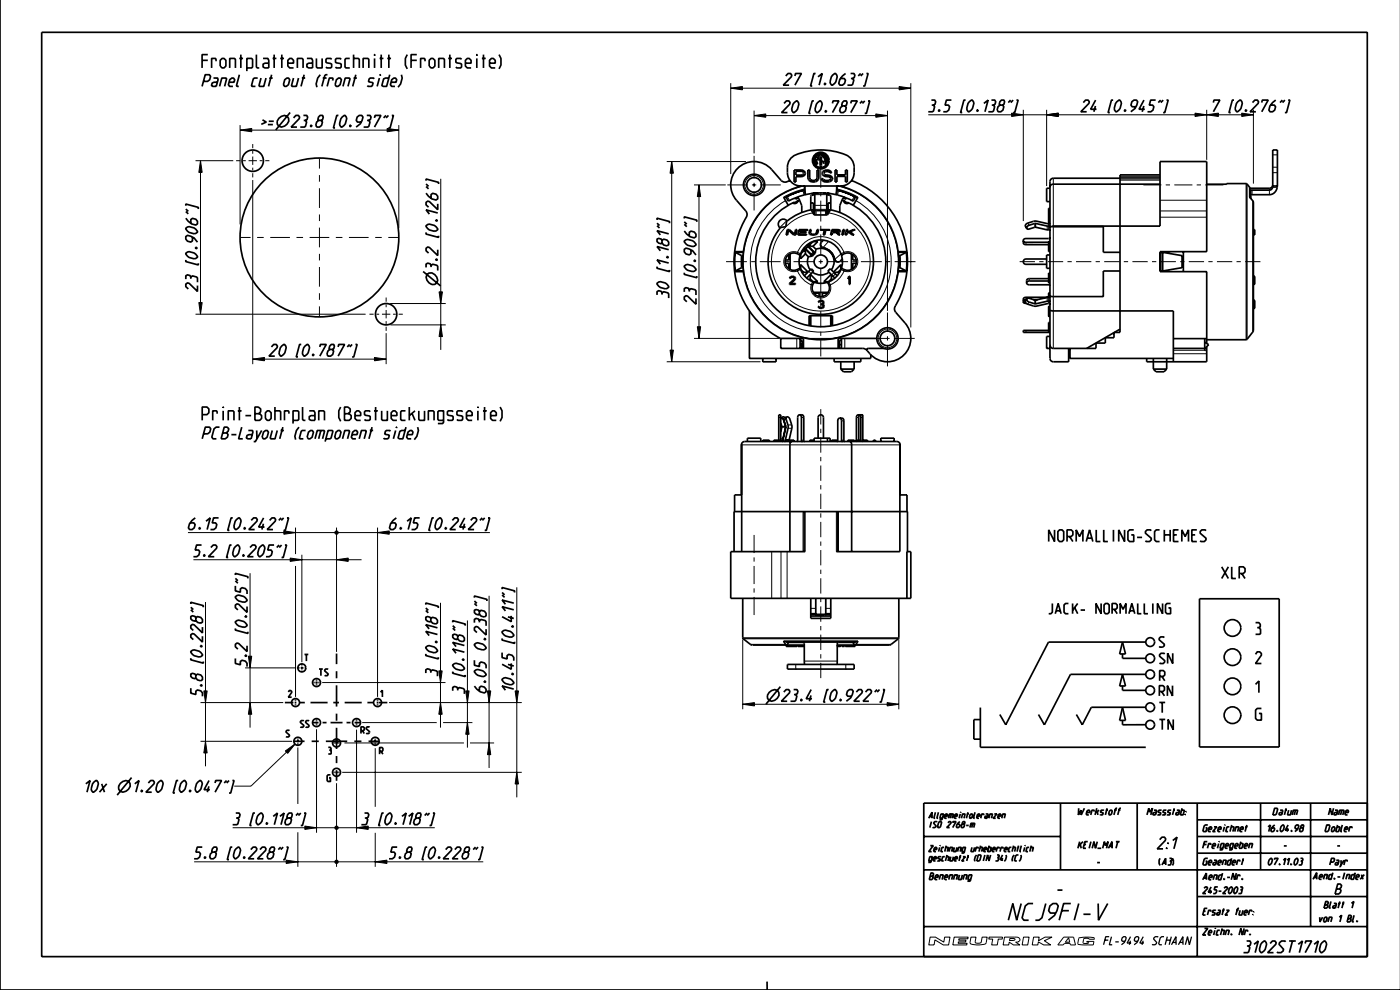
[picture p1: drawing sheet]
<svg xmlns="http://www.w3.org/2000/svg" width="420mm" height="297mm" viewBox="0 0 420 297" stroke-linecap="round" stroke-linejoin="round" font-family="sans-serif">
<g fill="none" stroke="#000" stroke-width=".38">
<path d="M331.3 281.7h1M332.6 280.7h-1l-.7 2.4M333.3 280.7l-.7 2.4h.9M334.4 282.3h1.1M337.3 282.1h-.7l-.3-.4 .2-.6 .4-.4h.5l.3 .4-.2 .6-.3 .7-.9 .7M339 281.9l-.4 1.2M339 280.7l-1 1.9h1.2M341.1 282.1h-.7l-.3-.4 .2-.6 .4-.4h.6l.2 .4-.2 .6-.3 .7-.9 .7M342.8 281.9l-.3 1.2M342.8 280.7l-1 1.9h1.2M347.3 280.9l-.8-.2-.5 .4-.1 .3 1 1-.1 .4-.5 .3-.8-.1M349 280.7h-.6l-.5 .4-.4 1.7 .2 .3h.7"/>
<path d="M349.8 281.7h1.2M350 280.7l-.6 2.4M351.2 280.7l-.6 2.4M351.3 283.1l1.3-2.4 .1 2.4M351.7 282.4h.9M353.4 283.1l1.3-2.4v2.4M353.8 282.4h.9M357.3 280.7l-.6 2.4-.6-2.4-.7 2.4"/>
</g>
<g fill="none" stroke="#000" stroke-width=".51">
<path d="M0 0v296.7h419.9M12.5 9.7h397.5v277h-397.5zM61 24.4h1.2l.7-.5 .3-1-.4-.5h-1.3l-.9 3.5M64 23.4h1.3l.1 .5-.6 2h-1l-.4-.3 .2-.7 .6-.3h1M65.8 25.9l.7-2.5h1.3l.1 .2-.6 2.3M68.7 24.6h1.5l.2-.7-.4-.5h-.5l-.6 .5-.4 1.5 .3 .5h1M71.8 22.4l-.9 3.2 .2 .3h.5M77.3 23.4h-1l-.4 .2-.5 2 .2 .3h1M78.3 23.4l-.6 2.2 .1 .3h1.3l.7-2.5M78.7 35.9l1.2 .7-1.6 .7M80.3 37.3h1.5M80.6 36.3h1.5"/>
<path d="M80.8 23.4h1M81.5 22.4l-1 3.5M83.6 35.5l.8-.6 .9-.3 .8 .3 .4 .6a2.14 2.14 0 0 1-2.9 2.3l-.4-.6-.1-.9zM85.4 23.9l.6-.5h.5l.4 .5-.4 1.5-.7 .5h-.5l-.3-.5zM87 33.7l-4.3 5.3M88 23.4l-.6 2.2 .2 .3h1.2l.7-2.5M88 35.3l.7-.7h.8l.3 .5-.1 .5-2.4 2.5h1.7M90.5 23.4h1M91 34.6h1l.3 .5-.2 .7-.5 .3M91.1 36.1h.5l.3 .5-.3 1.2-.3 .3h-1.3M91.2 22.4l-.9 3.5M93.3 37.5l.2 .3-.3 .1z"/>
<path d="M95.6 36.1l-.3-.3 .2-.7 .5-.5h.7l.2 .5-.2 .7-.4 .3 .4 .5-.3 1-.6 .5h-.8l-.3-.5 .2-1 .7-.5h.7M96 22.4l-.7 1-.5 1.7 .2 1M96.8 23.4h1.1M98.2 22.4l-.8 .2-.9 3.3M99.7 24.1l.1-.7h-1l-.7 2.5M100.9 23.9l.6-.5h.5l.4 .5-.4 1.5-.7 .5h-.5l-.3-.5zM101.5 34.6h-.5l-1 3.7h.5M102.6 35.1l.6-.5h.3l.3 .5a2.69 2.69 0 0 1-1.3 3h-.2l-.5-1 .4-1.5zM102.8 25.9l.7-2.5h1.3l.1 .2-.6 2.3M105 37.5l.2 .3-.3 .1zM106 23.4h1M106.7 22.4l-.9 3.5"/>
<path d="M108.3 36.6h-1.1l-.4-.5 .3-1 .6-.5h.8l.3 .5-.7 2-1.3 1M110 34.6h1l.3 .5-.2 .7-.5 .3M110.1 36.1h.5l.3 .5-.3 1.2-.3 .3h-1.3M112.2 23.6l-.2-.2h-1l-.3 .2-.2 .8 1.4 .5-.2 .7-.4 .3h-1l-.1-.3M112.3 35.3l.2-.7h1.7l-1.9 3.5M113.8 23.4l-.7 2.5M114 22.4v.2zM115.7 34.6l-.7 .7M116.5 34.6l-.7 .7M116.9 22.4l-1 3.5h-1l-.4-.3 .5-2 .6-.2h1M117.3 24.6h1.5l.2-.7-.4-.5h-.5l-.6 .5-.4 1.5 .3 .5h1M117.5 34.6h.5l-1 3.7h-.5"/>
<path d="M120.4 22.4l.2 1-.5 1.7-.7 1M235.1 31l.7-.8h.8l.3 .5-.1 .5-2.4 2.5h1.7M235.6 22.8l.7-.8h.8l.3 .5-.1 .5-2.4 2.5h1.7M238.2 30.7l.6-.5h.3l.3 .5a2.7 2.7 0 0 1-1.3 3h-.2l-.4-.5-.1-.5 .4-1.5zM238.4 22.8l.2-.8h1.7l-1.9 3.5M244.1 30.2h-.5l-1 3.8h.5M244.6 22h-.5l-1 3.8h.5M245.2 30.7l.6-.5h.3l.3 .5a2.7 2.7 0 0 1-1.3 3h-.2l-.4-.5-.1-.5 .4-1.5zM245.3 23l1.3-1-1 3.5M247.4 24.9l.1 .3-.3 .2zM247.6 33.2l.2 .2-.3 .2zM249.6 31l.2-.8h1.8l-2 3.5"/>
<path d="M249.7 22.5l.6-.5h.3l.3 .5a2.69 2.69 0 0 1-1.3 3h-.2l-.5-1 .4-1.5zM252.7 31.7l-.3-.2 .2-.8 .5-.5h.7l.2 .5-.2 .8-.4 .2 .4 .5-.3 1-.6 .5h-.8l-.3-.5 .2-1 .7-.5h.7M253.6 22l-1 .8-.8 1-.3 1.2 .4 .5h.7l.7-.5 .2-1-.3-.5h-1.1M255.1 22h1l.2 .5-.2 .8-.4 .2M255.1 31l.2-.8h1.8l-2 3.5M255.2 23.5h.5l.3 .5-.3 1.3-.3 .2h-1.3M258.1 22l-.7 .8M258.6 30.2l-.7 .8M258.8 22l-.7 .8M259.3 30.2l-.7 .8M259.8 22h.5l-1 3.8h-.5M260.3 30.2h.5l-1 3.8h-.5"/>
<path d="M279.3 30h1l.3 .5-.2 .7-.5 .3M279.4 31.5h.5l.4 .5-.4 1.2-.3 .3h-1.2M281.6 32.9l.2 .2-.3 .2zM285.3 30h-1.5l-.4 1.5h1l.4 .5-.3 1-.6 .5h-1M289.5 30h-.5l-1 3.7h.5M290.7 30.5l.6-.5h.2l.4 .5a2.7 2.7 0 0 1-1.3 3h-.2l-.4-.5-.1-.5 .4-1.5zM293.1 32.9l.2 .2-.3 .2zM295 31l1.3-1-.9 3.5M297.3 30h1l.3 .5-.2 .7-.5 .3M297.4 31.5h.5l.4 .5-.4 1.2-.3 .3h-1.2M299.9 31.5l-.3-.3 .2-.7 .5-.5h.7l.2 .5-.2 .7-.4 .3 .4 .5-.3 1-.6 .5h-.7l-.4-.5 .3-1 .6-.5h.7M303 30l-.7 .7"/>
<path d="M303.8 30l-.7 .7M304.8 30h.5l-1 3.7h-.5M324.8 30.7l.7-.7h.8l.3 .5-.1 .5-2.4 2.5h1.7M328.5 31.7l-.5 1.8M328.5 30l-1.5 2.7h1.8M333.8 30h-.5l-1 3.7h.5M334.9 30.5l.6-.5h.3l.3 .5a2.69 2.69 0 0 1-1.3 3h-.2l-.5-1 .4-1.5zM337.3 32.9l.2 .2-.3 .2zM340.6 32h-1.1l-.4-.5 .3-1 .6-.5h.8l.3 .5-.7 2-1.3 1M343 31.7l-.5 1.8M343 30l-1.5 2.7h1.8M346.5 30h-1.5l-.4 1.5h1l.4 .5-.3 1-.6 .5h-1"/>
<path d="M348 30l-.7 .7M348.8 30l-.7 .7M349.8 30h.5l-1 3.7h-.5M363.8 30.7l.2-.7h1.8l-2 3.5M370 30h-.5l-1 3.7h.5M371.1 30.5l.7-.5h.2l.4 .5a2.69 2.69 0 0 1-1.3 3h-.3l-.4-1 .4-1.5zM373.6 32.9l.2 .2-.3 .2zM375.6 30.7l.7-.7h.7l.4 .5-.1 .5-2.5 2.5h1.8M378.3 30.7l.2-.7h1.8l-2 3.5M382.5 30l-.9 .7-.8 1-.3 1.3 .3 .5h.8l.6-.5 .3-1-.4-.5h-1.1M384.5 30l-.7 .7M385.3 30l-.7 .7"/>
<path d="M386.3 30h.5l-1 3.7h-.5M127.8 57.9l.7 .9 1 .8 1.3 .3 .5-.3v-.8l-.5-.6-1-.3-.5 .4v1.1M127.8 54.1v-.5l3.7 1v.5M127.8 55.9l.7 .7M127.8 55.1l.7 .7M235 59.1l1.4 2.4M236.9 54.1a2.09 2.09 0 0 1-2.7-.1l-2.8-3.2a7 7 0 0 0-9.9-.7 7 7 0 0 0-.7 9.9l3 3.4 .2 1.2a26.2 26.2 0 0 0 10.1 36.9M237.5 47.1a18.3 18.3 0 0 1 17.3 0l.4 .5a4 4 0 0 1 .9 2.5 4.6 4.6 0 0 1-2.4 5.3l-1.6 .3h-12a4 4 0 0 1-4-4 4.9 4.9 0 0 1 1.4-4.6zM238.1 50.9h2.2a1.01 1.01 0 0 1 1.2 1 1.01 1.01 0 0 1-1.2 1h-1.6v1.6h-.6zM238.4 59.3l.2 .4 .5-.2M238.7 51.3l2 .1 .3 .6-.6 .5h-1.7zM239.1 59.1l.1 .4"/>
<path d="M239.1 59.5l.5 .2 .8 1.9v2.1M239.8 60l-1.7 .6a19.5 19.5 0 0 0-7.4 29.8 19.5 19.5 0 0 0 30.7 .1 19.5 19.5 0 0 0-7.4-29.8l-1.5-.7M240.4 55.7a23.4 23.4 0 0 0-13.5 36 23.4 23.4 0 0 0 38.4 0 23.4 23.4 0 0 0-13.4-36M241.1 57a22 22 0 0 0-6 2.4M241.2 57l.1-1-.4-.3 .4 .4 .2 2.2M241.2 57l-3 .9-2.5 1.2 .7 1.2 2.6-1.2 2.5-.8M241.2 57l.3 1.3M241.5 58.3a20.4 20.4 0 0 1 9.2 0M241.5 58.3h.1M242.2 50.9h.6v2.4a1.17 1.17 0 0 0 1.1 .8 1.17 1.17 0 0 0 1.1-.8v-2.4h.5v2.4a1.72 1.72 0 0 1-1.6 1.3 1.72 1.72 0 0 1-1.7-1.3zM244.3 58.3l-1.2 .5v4.1M244.3 57.9v.4"/>
<path d="M244.3 58.3h.1M244.3 58.3v6M244.7 47.3l.3-.1 .7 .6-.2 .2-.6-.3 .2 1.4a1.14 1.14 0 0 1-.4-1.8zM245.2 46.7l.9-.3 .9 .3a.37 .37 0 0 1-.3 .4 .37 .37 0 0 1-.4-.2v2.7l-.2 .2-.2-.2v-2.7l-.6 .2zM245.2 57.8l-1.9 .2M245.5 57.8h-.2M246.6 51.5a1.71 1.71 0 0 1 2.8 .3h-.6a.99 .99 0 0 0-1.7 .2 .98 .98 0 0 0 1.2 .5 1.02 1.02 0 0 1 1.2 .5 1.02 1.02 0 0 1-.4 1.3l-.8 .2a1.61 1.61 0 0 1-2-1h.5a1.33 1.33 0 0 0 2.3-.1 1.67 1.67 0 0 0-1.7-.5 .92 .92 0 0 1-.8-1.4zM246.8 57.8h.2M247 57.8l.6 .1M247.2 47.1h.1a1.41 1.41 0 0 1 .3 1.8l-.3 .1-.8-.5 .3-.2 .5 .2zM247.9 58.3v6M247.9 58.3l1.2 .5v4.1"/>
<path d="M247.9 57.9v.4M248 57.9l.9 .1M250.4 50.9h.6v1.5h2.5v-1.5h.6v3.6h-.6v-1.6h-2.5v1.6h-.6zM251.1 57l3 .9 2.4 1.2-.6 1.2-2.7-1.2-2.5-.8M251.1 57l-.4 1.3M251.2 57a22 22 0 0 1 5.9 2.4M251.3 55.7l-.4 .4-.2 2.2M251.4 55.7l-.4 .3 .1 1M253.1 59.5l-.5 .2-.8 1.9v2.1M253.1 59.1v.4M253.8 59.3l-.1 .4-.6-.2M254.4 58h.1"/>
<path d="M255.3 54.1a26 26 0 0 1 13.1 37.6l-.2 .9 .2 .8 3 3.4a7 7 0 0 1-.7 9.9 7 7 0 0 1-9.9-.7l-.8-1 .1-.5 4.9-.1M257.3 59.1l-1.4 2.4M314.8 56.4h-1v4h1M335.8 53.4h-20a1 1 0 0 0-1 1v53a1 1 0 0 0 1 1h4.6v-4M347.8 55.2h-32l-.7 .2-.3 .7M347.8 52.4h-12v47.2h-1.8v1.6h-2.6v1.6h-2.8v1.6h-12.8a1 1 0 0 1-1-1M361.8 55.2l12-.1 .9 1v3M374.7 59.1l1.1 1.5v38.5l-2.1 2.7h-11.9M375 58.9l-.3 .1M381.6 55.4a1 1 0 0 1-1 1h-5.9M381.6 44.9h1.4v10.8h-1.4zM381.7 55.7l-.3 .9-.6 .4h-5.7l-.1 2.5"/>
<path d="M383 55.8a2.53 2.53 0 0 1-2.4 2.5l-5.6 .1M383 55.7v.1M55.7 77.9v.5l3.8 1v-.5M55.7 75.9l.5-.4a2.7 2.7 0 0 1 3 1.3v.3l-.5 .3a2.69 2.69 0 0 1-3-1.3zM55.7 68.4l.5-.4a2.69 2.69 0 0 1 3 1.3v.3l-.5 .3a2.7 2.7 0 0 1-3-1.3zM55.7 65.4l.8 .9 1 .8 1.2 .3 .5-.3v-.8l-.5-.6-1-.3-.5 .4v1.1M55.7 61.6v-.5l3.8 1.1v.5M55.7 63.4l.8 .7M55.7 62.6l.8 .7M57.7 71.1v1.1l-.5 .3-1-.2-.5-.7v-.7l.5-.4 1 .3 1 .5 1 1.3M58.6 74.2h.3l.1 .3h-.2zM127.8 69.6v.5l3.7 1v-.5"/>
<path d="M127.8 67.6l.5-.3a2.69 2.69 0 0 1 3 1.3v.2l-.5 .4a2.69 2.69 0 0 1-3-1.3zM129.3 79.5l-.3-.4-.7-.2-.5 .2v1M130.7 65.9h.2l.2 .3h-.3zM130.7 77.7h.2l.2 .3h-.3zM131.3 63.8l-3.5-.9 1 1.3M131.3 61.1v1.7l-2.5-2.4-.5-.1-.5 .3v.8l.7 .7M131.3 74.8v1.8l-2.5-2.4-.5-.2-.5 .4v.7l.7 .7M197 79.9v.5l3.8 1v-.5M197 65.9v-.5l3.8 1v.5M197 67.6l.8 .7M197 66.9l.8 .7M198.5 72v.8l.5 .6 1 .3 .5-.4v-.7l-.5-.7-1-.2-.5 .3-.2-.4-.8-.2-.5 .2v.8l.5 .5 .8 .2 .2-.3"/>
<path d="M199.9 76.9h.3l.1 .3h-.2zM200.5 78.8l-3.5-.9 1 1.3M200.5 74.8l-3.5-.9 1 1.3M200.5 70.1l-3.5-1 1 1.3M205.2 79.7l.5-.3a2.7 2.7 0 0 1 3 1.3v.2l-.5 .4a2.69 2.69 0 0 1-3-1.3zM205.2 72.2l.5-.3a2.7 2.7 0 0 1 3 1.3v.2l-.5 .4a2.69 2.69 0 0 1-3-1.3zM205.2 69.2l.7 1 1 .7 1.3 .4 .5-.4v-.7l-.5-.7-1-.2-.5 .3v1.1M205.2 65.5v-.5l3.7 1v.5M205.2 67.2l.7 .7M205.2 66.5l.7 .7M207.2 74.9v1.1l-.5 .4-1-.3-.5-.6v-.8l.5-.3 1 .2 1 .5 1 1.3M208.1 78h.3l.1 .3h-.2z"/>
<path d="M220.3 75.4h2.6M220.5 75.6l-.2 2.8 .2 2.8M220.5 75.6l1.9 1M220.5 75.6h2.4M222.3 75.4v.2M222.4 76.6v3.6M222.4 76.6h.4M234 68.3l.7-.2a.82 .82 0 0 0 1.1-1l.1-.6a14.5 14.5 0 0 1 7.3-3.6l.9 1.5h4l.9-1.5a15.8 15.8 0 0 1 11.9 21 15.8 15.8 0 0 1-22.7 8.2 15.8 15.8 0 0 1-4.2-23.8zM235.5 78.9h1v1.6M236.1 66.2a1.51 1.51 0 0 0-2.3-.1 1.51 1.51 0 0 0 .1 2.3M236.1 68.8h.6l1.6 1.4 .3-1.4h.4l-.3 1.6h-.7l-1.5-1.4-.3 1.4h-.5zM236.5 76.3v1.6h-1"/>
<path d="M236.5 77.3l.4 .4M236.9 76.1v4.7M236.9 76.3l-.4 .4M239.3 60.1a1 1 0 0 1-1.6 .7M239.6 68.8h2.6v.2h-2.2l-.1 .5h1.9l-.1 .2h-1.9l-.1 .5h2.2v.2h-2.7zM239.7 77.1l.4 .4M240.1 76.1l-.4 .2a2.65 2.65 0 0 0-3.6 .3 2.65 2.65 0 0 0 0 3.6 2.65 2.65 0 0 0 3.6 .3l.4 .3M240.1 76v.1M240.1 76.1v1.4M240.1 79.3v1.4M240.1 79.3l-.4 .4M240.1 79.3l2.2 2.2"/>
<path d="M240.6 74.9l.4 .3M240.9 74.6l.6 .6M241 75.2l-.9 .9M241 75.2h.5M241.1 74.3l2.5 2.5M241.5 75.2v.9M241.5 76.1l-1.4 1.4M241.5 76.1l.9 .9M241.9 73.5l2.2 2.2-.7 .7-2.2-2.2M242 73.4l2.5 2.5M242.3 73.2l.6 .6M242.4 77a4 4 0 0 0 .5 3.9"/>
<path d="M242.6 72.9l.3 .4M242.8 68.8h.4l-.2 1.1a1.26 1.26 0 0 0 1.8 0l.2-1.1h.4l-.2 1.1a1.87 1.87 0 0 1-2.6 0zM242.9 73.3v.5M242.9 73.8h.9M243.1 60.8h.8v3.3M243.6 76.8l-1.2 .2M243.7 72.4h.1M243.8 72.4l-.9 .9M243.8 73.8l.9 .9M243.8 72.4h1.4M244.3 63h3.6M244.5 75.9l-.9 .9"/>
<path d="M244.7 74.7l-.2 1.2M244.7 74.7a4 4 0 0 1 4.6 1.3 4 4 0 0 1 0 4.9M244.8 72l.4 .4M245.2 72.4l-1.4 1.4M246 68.8h2.8v.2h-1.2l-.3 1.4h-.4l.3-1.4h-1.2zM246.2 72.7l-.2 .8 .4 .6a4.7 4.7 0 0 1 3.9 3.6l.6 .8 .9-.2M246.3 72.6h.1M246.9 72l-.6 .6M249.1 60.8h-.8v3.3M249.4 68.8l2.4 .2 .2 .3-.6 .3 .5 .8h-.6l-.4-.7h-1.2l-.2 .7h-.4zM249.8 69h1.4l.4 .2-.3 .3h-1.6zM252.1 79.3v1.4"/>
<path d="M252.1 79.3l-2.2 2.2M252.1 79.3l.4 .4M252.2 76.1l.4 .2a2.62 2.62 0 0 1 4.2 1.9 2.62 2.62 0 0 1-4 2.4l-.6 .2M252.6 77.6l-.6 .6M252.8 68.8h.4l-.3 1.6h-.5zM252.9 60.1a1 1 0 0 0 1.6 .7M253.8 68.8h.4l-.1 .8 1.8-.8h.5l-1.4 .7 1.1 .9h-.6l-.9-.8-.6 .3-.1 .5h-.4zM255.3 76.1v4.7M255.7 76.3v1.6h1.1M256.8 78.9h-1.1v1.6M269.3 75.4h2.6M269.3 75.6h2.5"/>
<path d="M269.4 76.6h.4M269.9 76.6l-.1 3.6M269.9 75.4l.1 .2M271.8 75.6l.1 2.8-.1 2.8M271.8 75.6l-2 1M306.8 72l.1 .9 .6 .4h6.9M306.8 72l.2 .4 .6 .2h7.2M307.9 68.5l.6 .2 2-.6 4.1 .9 .2 .2M313.8 77.6h-6.2a.8 .8 0 0 0-.8 .8 .8 .8 0 0 0 .8 .8h6.2M314.4 67.1l-4.4-.8-2.3 .9-.2 .5 .4 .8M314.4 75.1h.4M314.4 73.7h.4"/>
<path d="M314.4 73.5h.4M314.4 73.2h.4M314.4 73.1h.4M314.4 72.9h.4M314.4 72.5h.4M314.4 65.4h.4M314.4 62.7h.4M314.8 71.2l-.4 .3h-6.8l-.6 .2-.2 .3M314.8 67.5l-.2 .3h-.6l-3.6-.8-2 .6-.5 .4v.5M314.8 66.8l-.4 .3M314.8 72.4h-.4v3h.4M314.8 76.4h-1v4h1"/>
<path d="M314.8 62.4h-.4v4.7M315.6 67.9l-.8 .4M315.6 67.9l32.2-.1v-19.4h14v27h-14v6h14v21.5M315.6 67.9h15.2v7.7h5M347.8 75.6h.8M348 75.6v5.6M348.6 75.6l5.8 1v3.6l-5.8 1M348.6 75.6v5.6M348.8 75.4v.2M354.8 75.4v6M375.8 68.8h.4v1.6h-.4M57.2 83.5v-.5l.5-.3 1.3 .3 .2 .3v1.3"/>
<path d="M57.2 83l-.2-.4-.8-.2-.5 .2v1M59.2 85.6v1.7l-2.5-2.4-.5-.1-.5 .3v.8l.8 .7M126.9 81.4l5.2 4.3M128.1 82.3l.5-.5a2.14 2.14 0 0 1 2.4 3l-.6 .4a2.14 2.14 0 0 1-2.3-2.9zM129.3 80v-.5l.5-.3 1.2 .3 .3 .3v1.3M197 84.9l.5-.4a2.69 2.69 0 0 1 3 1.3v.3l-.5 .3a2.7 2.7 0 0 1-3-1.3zM198.5 88.3v-.5l.5-.4 1.3 .4 .2 .3v1.2M198.5 87.8l-.2-.5-.8-.2-.5 .3v1M205.2 81.7v.5l3.7 1v-.5M206.7 87.4v-.5l.5-.4 1.2 .3 .3 .4v1.2M206.7 86.9l-.3-.5-.7-.2-.5 .3v1M208.7 89.4v1.8l-2.5-2.5-.5-.1-.5 .4v.7l.7 .7"/>
<path d="M220.3 81.4h2.6M220.5 81.2h2.4M222.3 81.2v.2M222.4 80.2l-1.9 1M222.4 80.2h.4M224.7 93.2v14.2h36.4v-1.1M236.5 80.1l.4 .4M237 83a.81 .81 0 0 1 1.1-.2 .81 .81 0 0 1 .3 1l-1.3 1.2h1.4v.2h-1.8v-.2l1.4-1.3a.57 .57 0 0 0-.4-.7 .57 .57 0 0 0-.7 .4h-.2zM240.1 80.7l.9 .9M240.1 80.7v.1M241 81.6h1.2M241 81.6l-.4 .3"/>
<path d="M241.2 82.6l2.1-2.1 .7 .7-2.1 2.1M242.6 95.3h.5M242.6 97.6v-3h7v3M242.6 95.7l.5 .4M242.9 83.6l.9 .8M242.9 82.3v1.3M242.9 83.6l-.3 .3M243 82.2l2.2 2.2M243.1 94.6v3.1M243.7 84.4l.2 .4a2.64 2.64 0 0 0 2.2 4.1 2.64 2.64 0 0 0 2.2-4.1l.3-.4M243.8 84.4h1.4M243.8 84.4l-.1 .1"/>
<path d="M243.9 87.6h4.5M244 87.8h1.6v1.1M244 87.6l.2 .2M245.2 84.4l-.4 .4M245.6 90.2a.75 .75 0 0 1 1.1-.1 .75 .75 0 0 1 0 1.1 .64 .64 0 0 1 .4 .7 .64 .64 0 0 1-.7 .5l-.8-.1-.3-.4h.3a.64 .64 0 0 0 .7 .3 .64 .64 0 0 0 .5-.8l-.7-.1v-.2l.6-.2a.57 .57 0 0 0-.4-.7 .57 .57 0 0 0-.7 .4h-.2zM247 84.4h1.5M247 84.4l.4 .4M248.2 87.6l-.2 .2M248.2 87.8h-1.6v1.1M248.5 84.4v.1M248.6 81.6a4 4 0 0 1-4.9 0M249.1 94.6v3.1"/>
<path d="M249.2 82.2l-2.2 2.2M249.3 83.6l.3 .3M249.3 82.3v1.3M249.3 83.6l-.8 .8M250 81.6h1.3M251.1 82.6l-2.2-2.1-.7 .7 2.1 2.1M251.3 81.6l.3 .3M252.1 80.7l.1 .1M252.1 80.7l-.8 .9M254.6 82.8h.3v2.4h-.3v-2l-.3 .4zM255.7 80.1l-.4 .4M269.3 81.4h2.6"/>
<path d="M269.3 81.2h2.5M269.4 80.2h.4M269.8 80.2l2 1M270 81.2l-.1 .2M306.8 90.2h.7M306.9 90.2h.1M307.2 90.8l.6 .1M307.5 90.2v.4l.4 .5 2.3 .7 4.1-.9 .5 .3M307.7 89.8l-.8 .4M307.8 84.8l.2 .3 .5 .2h5.9l.4 .3M307.9 89.5v.5l.5 .4 2 .7 3.6-.8 .8 .1M307.9 89.5l-.4 .7"/>
<path d="M309.9 89.8h1.2M314.4 92.9l1.4 .3h36v15.2M314.4 84.2h-5.9l-.5 .2-.2 .4M314.4 83.5h-6l-.5 .4-.1 .9M314.4 94.6h.4M314.4 99h-7.6v.6h8M314.4 94.8h.4M314.4 94.4h.4M314.4 94.1h.4M314.4 93.8h.4M314.4 93.5h.4M314.4 93.3h.4"/>
<path d="M314.4 93.2h.4M314.4 93.1h.4M314.4 93h.4M314.4 92.7h.4M314.4 92.6h.4M314.4 92.5h.4M314.4 92.3h.4M314.4 92.1h.4M314.4 91.9h.4M314.4 88.9h.4M314.4 88.6h.4M314.4 88.5h.4"/>
<path d="M314.4 88.3h.4M314.4 88h.4M314.4 87.9h.4M314.8 89.1h-7.4l-.5 .5-.1 1.2h.8M314.8 87.8h-.4v1.3l-3.9 .8-2-.5-.6 .1M314.8 91.8h-.4v3h.4M314.8 81.8h-.4v3h.4M314.8 96.6h-.4v3M333.7 99.9h.3M335.8 81.2h-5v7.7h-15l-1-.2M335.8 98.6l-10 5.8M347.8 81.2h.8"/>
<path d="M348.8 81.2v.2M375.8 90h.4v2.4h-.4M375.8 92.2h.4M375.8 91.9h.4M375.8 91.3h.4M375.8 91.1h.4M375.8 90.6h.4M375.8 82.8h.4v2.4h-.4M375.8 85h.4M375.8 83.4h.4M375.8 92.4h.4M375.8 92.3h.4"/>
<path d="M375.8 92h.4M375.8 91.6h.4M375.8 91.4h.4M375.8 91h.4M375.8 90.9h.4M375.8 90.7h.4M375.8 90.4h.4M375.8 90.2h.4M375.8 83.7h.4M375.8 83.5h.4M375.8 83.2h.4M375.8 83h.4"/>
<path d="M81.4 104l.7-.8h.7l.4 .5-.1 .5-2.5 2.5h1.8M84.4 103.7l.7-.5h.2l.4 .5a2.7 2.7 0 0 1-1.3 3h-.3l-.4-1 .4-1.5zM90.3 103.2h-.5l-1 3.8h.5M91.4 103.7l.7-.5h.2l.4 .5a2.69 2.69 0 0 1-1.3 3h-.3l-.3-.5-.1-.5 .4-1.5zM93.9 106.1l.2 .3-.3 .2zM95.9 104l.2-.8h1.7l-1.9 3.5M98.9 104.7l-.2-.2 .2-.8 .4-.5h.8l.2 .5-.2 .8-.4 .2 .3 .5-.2 1-.7 .5h-.7l-.4-.5 .3-1 .6-.5h.8M101.4 104l.2-.8h1.7l-1.9 3.5M104.8 103.2l-.7 .8M105.6 103.2l-.7 .8M106.6 103.2h.5l-1 3.8h-.5M228.7 107.4v1h4v-1"/>
<path d="M239.9 103.3h.6M239.9 102h.6v2.4M239.9 101.4v3M240.5 103h.4M240.6 103v1.4M240.9 104.4v-3h-6.8v3h24.6l1.2 .6M250.1 107.4v1h8v-1M251.3 103h.4M251.6 103v1.4M251.7 103.3h.6M252.1 110.6l.8 .8h2.4l.8-.8M252.1 110.6h4"/>
<path d="M252.1 108.4v2.2M252.3 102h-.6v2.4M252.3 101.4v3M256.1 108.4v2.2M262.9 101.4h-11.6v3M314.8 100.8h-1v3.6h1M320.4 104.6l.4 .4h-.4M320.8 104.4v3h31M328.8 102.7v.1M345.8 110.6l.8 .8h2.4l.8-.8M345.8 110.6h4M345.8 107.4v3.2"/>
<path d="M349.8 107.4v3.2M351.8 104.4h10M351.8 101.5h10M361.2 102.6l1.2 .7-1.2 1.1M361.2 101.5v3.6M361.8 103.9v4.5h-18v-1M61 130h1.3l.6-.5 .3-1-.4-.5h-1.2l-1 3.5M65.8 128h-1l-.6 .5-.7 2.5 .4 .5h1M66.8 129.8h1l.6-.5 .2-.8-.4-.4-1-.1-.9 3.5h1.3l.6-.5 .2-.7-.4-.5h-.2M69.4 130.3h1.5M72.5 128l-.9 3.5h1.2M74.5 129h1.2l.1 .5-.5 2h-1l-.4-.2 .2-.8 .5-.2h1"/>
<path d="M77 129l.1 2.5M78.5 129l-1.9 3.3h-.5M79 129.5l.6-.5h.5l.4 .5-.4 1.5-.6 .5h-.5l-.4-.5zM81.6 129l-.6 2.3 .2 .2h1.3l.6-2.5M84.1 129h1M84.8 128l-.9 3.5M89.7 128l-.8 1-.5 1.8 .3 1M91.6 129h-1l-.3 .3-.5 2 .2 .2h1M92.5 129.5l.6-.5h.5l.4 .5-.4 1.5-.6 .5h-.5l-.4-.5zM94.5 131.5l.6-2.5h2l.2 .3-.6 2.2M96.2 129l-.6 2.5M97.7 131.5h1.3l.3-.2 .5-2-.2-.3h-1.2l-.9 3.3"/>
<path d="M100.8 129.5l.6-.5h.5l.4 .5-.4 1.5-.7 .5h-.5l-.3-.5zM102.7 131.5l.7-2.5h1.2l.2 .3-.6 2.2M105.6 130.3h1.5l.2-.8-.4-.5h-.5l-.6 .5-.4 1.5 .3 .5h1M107.7 131.5l.7-2.5h1.2l.2 .3-.6 2.2M110.9 129h1M111.6 128l-1 3.5M117.1 129.3l-.2-.3h-1l-.3 .3-.2 .7 1.3 .5-.2 .8-.3 .2h-1l-.2-.2M118.6 129l-.6 2.5M118.9 128l-.1 .3zM121.7 128l-.9 3.5h-1l-.4-.2 .5-2 .6-.3h1M122.1 130.3h1.5l.2-.8-.3-.5h-.5l-.7 .5-.4 1.5 .4 .5h1M125.2 128l.3 1-.5 1.8-.8 1"/>
<path d="M222.4 133v32.3M224.1 132.3v-1h4v1M228.7 132.3v-.4h2v.4M228.8 131.9v.4M229 131.9v.4M229.2 131.9v.4M229.5 131.9v.4M229.7 131.9v.4M230 131.9v.4M230.2 131.9v.4M230.4 131.9v.4M230.5 131.9v.4"/>
<path d="M230.6 131.9v.4M232 132.3v-.4h1.9v.4M233.5 131.9v-7.6h.6v8M234.1 126.8l.4 1.1-.4 1.5M234.1 131.9h.7M234.2 131.9v.4M234.8 131.9l-.3 .4M235.4 125.2l-.5-.3-.8 .4 .8 .5 .7 2M235.6 127.8h.1M235.6 127.8l-.9 4.1M235.9 125l-.2 .5 .7 2.5-.9 4.1-.3 .2M235.9 125l-.8 .6 .5 2.3-.8 4"/>
<path d="M235.9 125h.5l.4 .4 .7 2.3-.9 4.2M236.6 131.9l.3 .4M236.6 131.9h1.5v.4M236.8 131.9v.4M237.1 131.9v.4M237.3 131.9v.4M237.4 132.3l-.4 .3-.1 .7v32M237.5 131.9v.4M237.7 131.9v.4M237.9 131.9v.4M239.8 124.3l-.4 .2-.2 .5v6.9l-.3 .4M239.8 124.3l.8 .1 .4 .5v7l.3 .4"/>
<path d="M239.8 124.3l.3 .2 .2 .5v6.9l.3 .4M243.1 131.9v.4M244.1 131.9h-1.3v.4M244.1 132.3v-1h4.8v1M245.3 131.3v-6.2a.8 .8 0 0 1 .8-.8 .8 .8 0 0 1 .8 .8v6.2M248.1 131.3v1M249.4 131.9v.4M249.5 131.9v.4M249.6 131.9v.4M249.8 131.9v.4M250 131.9v.4M250.4 131.9v.4"/>
<path d="M250.5 131.9v.4M250.8 131.9v.4M251 131.9v.4M251.2 131.9l-.3 .4M251.2 131.9h-1.8v.4M251.8 125.3l-.4 .2-.2 .5v5.9M251.8 125.3h.8l.4 .6v6l.3 .4M251.8 125.3l.3 .2 .2 .5v5.9l.3 .4M254.2 132.3v-.4h2v.4M254.5 131.9v.4M254.9 132.3l.3 .3 .2 .7v32M255.8 131.9v.4"/>
<path d="M256.6 132.3h.1M256.7 131.9v.4M256.8 131.9v-7.1l.5-.5h1.4v8M256.9 131.9v.4M257.1 131.9v.4M257.3 131.9v.4M258.1 124.3l-.4 .2-.2 .5v6.9M258.1 124.3h.1M258.1 124.3v8M258.1 131.9h-1.5v.4M258.7 132.2l.1 .1M258.7 131.9h1.4v.4"/>
<path d="M258.9 131.9v.4M261.9 132.3v-.4h.6v.4M262.2 131.9v.4M264.1 132.3v-1h4v1M269.9 133l-.1 32.3h-19M58.5 155.2l-.9 .8-.8 1-.3 1.2 .4 .5h.7l.6-.5 .3-1-.4-.5h-1M59.8 158.1l.3 .2-.4 .2zM61.8 156.2l1.2-1-.9 3.5M65.5 155.2h-1.5l-.4 1.5h1l.4 .5-.3 1-.6 .5h-1M69.8 155.2h-.5l-1 3.8h.5M70.9 155.7l.6-.5h.3l.4 .5a2.69 2.69 0 0 1-1.3 3h-.3l-.5-1 .4-1.5zM73.3 158.1l.3 .2-.4 .2z"/>
<path d="M75.3 156l.7-.8h.8l.4 .5-.2 .5-2.4 2.5h1.8M79 157l-.5 1.7M79 155.2l-1.4 2.8h1.7M80.8 156l.7-.8h.8l.4 .5-.2 .5-2.4 2.5h1.8M84.3 155.2l-.7 .8M85 155.2l-.7 .8M86 155.2h.5l-1 3.8h-.5M118.8 155.2l-.9 .8-.8 1-.3 1.2 .4 .5h.7l.6-.5 .3-1-.4-.5h-1M120.1 158.1l.3 .2-.4 .2zM122.1 156.2l1.2-1-.9 3.5M125.8 155.2h-1.5l-.4 1.5h1l.4 .5-.3 1-.6 .5h-1M130.1 155.2h-.5l-1 3.8h.5"/>
<path d="M131.2 155.7l.6-.5h.3l.4 .5a2.69 2.69 0 0 1-1.3 3h-.3l-.5-1 .4-1.5zM133.6 158.1l.3 .2-.4 .2zM135.6 156l.7-.8h.8l.4 .5-.2 .5-2.4 2.5h1.8M139.3 157l-.5 1.7M139.3 155.2l-1.4 2.8h1.7M141.1 156l.7-.8h.8l.4 .5-.2 .5-2.4 2.5h1.8M144.6 155.2l-.7 .8M145.3 155.2l-.7 .8M146.3 155.2h.5l-1 3.8h-.5M220.3 153.3v-5h2v-15a1 1 0 0 1 1-1h45.6a1 1 0 0 1 1 1v15h2.1v5M241.1 153.3v12M251.1 153.3v12"/>
<path d="M316.2 158.8v3.5l-1.7-3.5v3.5M317.2 159.3l.5-.5h.8l.5 .5v2.5l-.5 .5h-.8l-.5-.5zM328.7 158.8v3.5h1.3M331 158.8v3.5h1.2M333.9 158.8v3.5M337.2 158.8v3.5l-1.7-3.5v3.5M340 158.8h-1.3l-.5 .5v2.5l.5 .5h1.3v-2h-.8M345.2 159l-.2-.2h-1l-.5 .5v.5l1.7 1.5v.5l-.5 .5h-1l-.2-.3M347.7 158.8h-1l-.5 .5v2.5l.5 .5h1M349.1 158.8v3.5M350.9 158.8v3.5M353.4 158.8h-1.5v3.5h1.5"/>
<path d="M358.9 158.8h-1.5v3.5h1.5M361.6 159l-.2-.2h-1l-.5 .5v.5l1.7 1.5v.5l-.5 .5h-1l-.2-.3M60.4 163.3h-1.5l-.4 1.5h1l.4 .5-.3 1-.6 .5h-1M61.2 166.3l.2 .2-.3 .2zM63.2 164.1l.7-.8h.8l.4 .5-.2 .5-2.4 2.5h1.7M69.4 163.3h-.5l-1 3.8h.5M70.6 163.8l.6-.5h.2l.4 .5a2.7 2.7 0 0 1-1.3 3h-.3l-.4-1 .4-1.5zM70.6 178.8l.5-.3a2.7 2.7 0 0 1 3 1.3v.2l-.5 .4a2.69 2.69 0 0 1-3-1.3zM70.6 175.6v1.5l1.5 .4v-1l.5-.4 1 .3 .5 .6v1M70.6 172.3v-.5l3.7 1v.5M70.6 174.1l.7 .7M70.6 173.3l.7 .7"/>
<path d="M73 166.3l.2 .1-.3 .3zM75 164.1l.7-.8h.7l.4 .5-.1 .5-2.5 2.5h1.8M78.1 163.8l.6-.5h.2l.4 .5a2.69 2.69 0 0 1-1.3 3h-.3l-.4-1 .4-1.5zM82.2 163.3h-1.5l-.4 1.5h1l.4 .5-.3 1-.7 .5h-1M83.7 163.3l-.7 .8M84.4 163.3l-.7 .8M85.4 163.3h.5l-1 3.8h-.5M142.3 179.1v-.5l3.7 1v.5M150.6 176.6v-.5l3.7 1v.5M150.6 178.3l.7 .7M150.6 177.6l.7 .7M220.1 165.3v-12h52v12"/>
<path d="M222.7 179.3v11.8l2.3 2 .6 .2M241.4 165.3h-22.3v14h54v-14h-1.2v14M243.1 179.3v6h6v-6M244.6 179.3v4.7l.4 .4h2.3l.3-.2v-4.9M269.5 179.3v11.8l-2.3 2-.6 .2M320 160.8h1.2l.5-.5v-1l-.5-.5h-1.2v3.5M320.7 160.8l1 1.5M322.7 162.3v-3.5l1 2 1-2v3.5M325.7 162.3l1-3.5 1 3.5M326 161.3h1.4M341 161h1.5M349.1 160.3h1.8"/>
<path d="M351.9 160.3h1M354.4 162.3v-3.5l1 2 1-2v3.5M357.4 160.3h1M359.7 179.4h23.9v44.5h-23.9zM366.3 169.9l2 3.5M368.3 169.9l-2 3.5M369.3 169.9v3.5h1.3M371.6 171.9h1.2l.5-.5v-1l-.5-.5h-1.2v3.5M372.3 171.9l1 1.5M57.2 197.2v.5l3.8 1v-.5M57.2 195.2l.5-.3a2.69 2.69 0 0 1 3 1.3v.2l-.5 .4a2.69 2.69 0 0 1-3-1.3zM57.2 181v-.5l3.8 1v.5"/>
<path d="M57.2 182.7l.8 .7M57.2 182l.8 .7M58.7 185.1v.8l.5 .6 1 .3 .5-.4v-.7l-.5-.7-1-.2-.5 .3-.2-.4-.8-.2-.5 .2v.8l.5 .5 .8 .2 .2-.3M60.1 193.5h.3l.1 .3h-.2zM60.7 190.7v1.7l-2.5-2.4-.5-.1-.5 .3v.8l.8 .7M60.7 187.9v1.8l-2.5-2.4-.5-.2-.5 .4v.7l.8 .7M70.6 188.3v.5l3.7 1v-.5M70.6 186.3l.5-.3a2.69 2.69 0 0 1 3 1.3v.2l-.5 .4a2.69 2.69 0 0 1-3-1.3zM70.6 197.3v1.5l1.5 .4v-1l.5-.3 1 .2 .5 .7v1M73.5 184.6h.2l.2 .3h-.2zM73.5 196.4l.2-.1 .2 .3-.2 .1zM74.1 181.8v1.7l-2.5-2.4-.5-.1-.5 .3v.8l.7 .7"/>
<path d="M74.1 193.5v1.8l-2.5-2.5-.5-.1-.5 .4v.7l.7 .7M90.5 199v.3M90.5 199.5v.2M90.5 199.9v.6M91.3 196.1h1.1M91.9 196.1v2M100.9 195.9v3.1M127.7 196v.5l3.7 1v-.5M127.7 194l.5-.4a2.69 2.69 0 0 1 3 1.3v.2l-.5 .4a2.7 2.7 0 0 1-3-1.3zM127.7 181.2v-.5l3.7 1v.5M127.7 183l.7 .7M127.7 182.2l.7 .7"/>
<path d="M129.2 185.4v.7l.5 .6 1 .3 .5-.4v-.7l-.5-.6-1-.3-.5 .4-.3-.4-.7-.2-.5 .2v.7l.5 .5 .7 .2 .3-.3M130.6 192.2h.2l.2 .3h-.2zM131.2 190.1l-3.5-.9 1 1.3M131.2 188.1l-3.5-.9 1 1.3M135.8 199.3l.5-.4a2.69 2.69 0 0 1 3 1.3v.2l-.5 .4a2.69 2.69 0 0 1-3-1.3zM135.8 186.5v-.5l3.7 1v.5M135.8 188.3l.7 .7M135.8 187.5l.7 .7M137.3 190.7v.7l.5 .6 1 .3 .5-.4v-.7l-.5-.6-1-.3-.5 .4-.3-.4-.7-.2-.5 .2v.7l.5 .5 .7 .2 .3-.3M138.7 197.5h.2l.2 .3h-.3zM139.3 195.4l-3.5-.9 1 1.3M139.3 193.4l-3.5-.9 1 1.3"/>
<path d="M142.3 193.1l.5-.4a2.69 2.69 0 0 1 3 1.3v.3l-.5 .4a2.69 2.69 0 0 1-3-1.3zM142.3 197.9v1.5l1.5 .4v-1l.5-.4 1 .3 .5 .6v1M142.3 180.9l.7 .7M142.3 180.1l.7 .7M143.8 186.5v-.5l.5-.4 1.2 .4 .3 .3v1.2M143.8 186l-.3-.5-.7-.2-.5 .3v1M143.8 183.3v.7l.5 .6 1 .3 .5-.4v-.7l-.5-.6-1-.3-.5 .4-.3-.4-.7-.2-.5 .2v.7l.5 .5 .7 .2 .3-.3M145.2 191.4h.2l.2 .3h-.3zM145.8 188.5v1.8l-2.5-2.4-.5-.2-.5 .4v.8l.7 .7M150.6 191.3v.5l3.7 1v-.5M150.6 189.3l.5-.3a2.69 2.69 0 0 1 3 1.3v.2l-.5 .4a2.69 2.69 0 0 1-3-1.3zM150.6 195.6v1.5l1.5 .4v-1l.5-.4 1 .3 .5 .6v1"/>
<path d="M152.3 184.9l1.8 .4M152.3 199.1l1.8 .5M153.3 184.6v1.7l-2.7-1.5M153.3 198.8v1.8l-2.7-1.5M153.5 187.6h.2l.2 .3h-.3zM154.1 182.8l-3.5-1 1 1.3M154.1 180.8l-3.5-1 1 1.3M225.7 193.3h10v.4h3.3v-.4M235.7 192.2l.3 .3h4.8l.3 .2 .2 6.4M235.9 193.3l-.9-1.1h22.3l-.9 1.1M235.9 193.3h5.3M236.1 193.3v.4"/>
<path d="M236.1 199.1h20v1.4h-20zM236.4 192.5l-.2 .6-.3 .2M236.7 193.3v.4M238.3 193.3v.4M238.6 193.3v.4M239.2 193.3v.4h2M239.6 193.3v.4M241.3 199.1h-.1M243.1 184.3h1.7M243.1 183.9h1.5M244.6 183.7l.4 .4h2.3l.3-.4M247.5 184.3h1.6"/>
<path d="M247.6 183.9h1.5M251 199.1h.1M251.1 193.3h5.3M251.2 193.3v.4M251.5 193.3v.4M251.8 193.3v.4M252 193.3v.4M252 193.3v.4h-.9M252.4 193.3v.4h.8v-.4M252.8 193.3v.4M253.5 193.3v.4h2.9v-.4h10.2M253.8 193.3v.4"/>
<path d="M254.2 193.3v.4M255.9 193.3v.4M255.9 192.5l.1 .5 .4 .3M256.5 192.2l-.3 .3h-4.7l-.4 .2-.1 6.4M315.6 180.9v2.6l-.5 .4h-.6M316.4 183.9l.9-3 .9 3M316.7 183h1.2M320.4 180.9h-.9l-.4 .4v2.2l.4 .4h.9M321.6 180.9v3M322.3 182.2l.9 1.7M323.2 180.9l-1.6 2M324 182.8h1.4"/>
<path d="M330.2 180.9v3l-1.6-3v3M331.5 180.9h.7l.4 .4v2.2l-.4 .4h-.7l-.4-.4v-2.2zM333.5 182.6h1.1l.4-.4v-.9l-.4-.4h-1.1v3M334.1 182.6l.9 1.3M335.9 183.9v-3l.9 1.7 .8-1.7v3M336.6 196v1.3h7M336.6 192.4l.9 3.6h-1.8zM338.5 183.9l.9-3 .9 3M338.8 183h1.2M341.2 180.9v3h1M343.1 180.9v3h1.1M343.6 192.4h-29.2l-12.8 24.8-1.8-3.1"/>
<path d="M345.7 180.9v3M348.6 180.9v3l-1.5-3v3M349.1 191.1l-.2-.2h-.9l-.4 .4v.4l1.5 1.4v.4l-.4 .4h-.9l-.2-.2M349.2 196l-.2-.2h-.9l-.4 .4v.5l1.5 1.3v.4l-.4 .5h-.9l-.2-.3M351 180.9h-1.1l-.4 .4v2.2l.4 .4h1.1v-1.7h-.6M351.7 195.8v3.1l-1.6-3.1v3.1M376.5 196.1l.5-.8h.7l.5 .5v.5l-1.7 2.5h1.7M376.5 186.6h1l.4 .5v.7l-.4 .3M377 188.1h.5l.5 .5v1.2l-.3 .3h-1.2M57.2 206.2v1.5l1.5 .4v-1l.5-.3 1 .2 .5 .7v1M58.7 202.4v.7l.5 .7 1 .2 .5-.3v-.8l-.5-.6-1-.3-.5 .4-.2-.4-.8-.2-.5 .2v.7l.5 .5 .8 .2 .2-.3M60.1 205.3l.3-.1 .1 .3-.2 .1z"/>
<path d="M85.4 210.6h2.6M86.5 207.4l.3-.5h.4l.3 .3-1 1.7h1M86.8 219l-.7-.2-.3 .3v.3l1 .9-.3 .5-.7-.1M88.6 209.4v.3M88.6 209.9v.2M88.6 210.3v.6M88.6 211.1v.2M88.6 211.5v.3M89.3 200.2h.3M89.7 210.6h1.7M89.8 200.2h.2M90.2 200.2h.6"/>
<path d="M90.5 200.7v.2M90.5 201.1v.3M91 200.2h.2M91.1 216.1l-.7-.2-.3 .3v.3l1 .9v.3l-.3 .2-.7-.1M91.4 200.2h.3M92.7 216.1l-.8-.2-.2 .3v.3l1 .9v.3l-.3 .2-.7-.1M93.1 210.6h5.1M93.7 216.6h1.8M93.7 204.6h.3M94.2 204.6h.2M94.6 204.6h.6M94.9 203.4v.3"/>
<path d="M94.9 203.9v.2M94.9 204.3v.6M94.9 205.1v.2M94.9 205.5v.3M94.9 215.4v.3M94.9 215.9v.2M94.9 216.3v.6M94.9 217.1v.2M94.9 217.5v.3M95.4 204.6h.2M95.7 200.5h1.1M95.8 204.6h.3"/>
<path d="M96.2 200.5v2M96.7 216.6h1.2M98.4 200.6l-.7-.1-.3 .3v.3l1 .8v.3l-.3 .3-.7-.1M99.1 216.6h3.6M99.9 210.6h1.7M100.9 201.2v2.1M100.9 205.4v6.3M100.9 213.9v2.1M100.9 218.1v6.4M103.3 210.6h5.2M103.9 216.6h1.2M106.3 216.6h1.8"/>
<path d="M106.9 215.4v.3M106.9 215.9v.2M106.9 216.3v.6M106.9 217.1v.2M106.9 217.5v.3M108.2 219h.8l.2-.3v-.6l-.2-.3h-.8v2M108.7 219l.5 .8M110.2 210.6h1.7M110.8 218l-.7-.2-.3 .3v.3l1 .9v.2l-.3 .3-.7-.1M113.2 209.4v.3M113.2 209.9v.2M113.2 210.3v.6"/>
<path d="M113.2 211.1v.2M113.2 211.5v.3M113.6 210.6h2.6M114.1 207.4l.6-.5v2M129.2 201.6v-.5l.5-.4 1.2 .4 .3 .3v1.2M129.2 201.1l-.3-.5-.7-.2-.5 .3v1M135.8 201.3v.5l3.7 1v-.5M137.3 206.9v-.5l.5-.4 1.2 .4 .3 .3v1.2M137.3 206.4l-.3-.5-.7-.2-.5 .3v1M142.3 205.6l.7 1 1 .7 1.3 .4 .5-.4v-.8l-.5-.6-1-.3-.5 .4v1.1M142.3 201.1l.5-.4a2.69 2.69 0 0 1 3 1.3v.3l-.5 .4a2.69 2.69 0 0 1-3-1.3zM145.2 204.1h.2l.2 .3h-.3z"/>
<path d="M150.6 203.6l.5-.4a2.69 2.69 0 0 1 3 1.3v.3l-.5 .3a2.69 2.69 0 0 1-3-1.3zM153.5 201.8h.2l.2 .3h-.3zM154.1 206.5l-3.5-.9 1 1.2M230.6 207.5l.8-.6 .9-.2 .8 .2 .4 .6a2.14 2.14 0 0 1-2.9 2.4l-.4-.6-.1-.9zM234 205.8l-4.3 5.2M235 207.4l.7-.7h.8l.3 .5-.1 .5-2.4 2.5h1.7M238 206.7h1l.3 .5-.2 .7-.5 .3M238.1 208.2h.5l.3 .5-.3 1.2-.3 .3h-1.3M240.3 209.6l.2 .2-.3 .2zM243.2 208.4l-.5 1.8M243.2 206.7l-1.5 2.7h1.8M248.5 206.7h-.5l-1 3.7h.5"/>
<path d="M249.6 207.2l.6-.5h.3l.3 .5a2.69 2.69 0 0 1-1.3 3h-.2l-.5-1 .4-1.5zM252 209.6l.2 .2-.3 .2zM255.3 208.7h-1.1l-.4-.5 .3-1 .6-.5h.8l.3 .5-.7 2-1.3 1M256.8 207.4l.7-.7h.7l.4 .5-.1 .5-2.5 2.5h1.8M259.5 207.4l.7-.7h.8l.3 .5-.1 .5-2.4 2.5h1.7M263 206.7l-.7 .7M263.7 206.7l-.7 .7M264.7 206.7h.5l-1 3.7h-.5M294 212v12h49.6M294 215.6h-2v5.9h2M336.6 215.9v1.3h7M336.6 212l.9 3.9h-1.8z"/>
<path d="M336.6 205.6v1.3h7M336.6 202.1l.9 3.5h-1.8zM343.6 212h-16.4l-2.7 5.2-1.7-3.1M343.6 202.1h-22.6l-7.8 15.1-1.8-3.1M347.6 210.5h1.8M347.6 207.2h1.1l.5-.4v-.9l-.5-.4h-1.1v3M347.6 215.6h1.8M347.7 202.7h1.1l.5-.4v-.9l-.5-.4h-1.1v3M348.3 207.2l.9 1.3M348.4 202.7l.9 1.3M348.5 210.5v3.1M348.5 215.6v3.1"/>
<path d="M351.6 205.5v3l-1.5-3v3M351.8 215.6v3.1l-1.5-3.1v3.1M376.5 205.1l1-1v3.5M378.2 212.3h-1.2l-.5 .5v2.5l.5 .5h1.2v-2h-.7M25.7 234.9l1.3-1-.9 3.5M28.1 234.4l.7-.5h.2l.4 .5a2.69 2.69 0 0 1-1.3 3h-.3l-.5-1 .4-1.5zM30.5 234.9l.8 2.5M32 234.9l-2.2 2.5M36.1 234.8l.7-.6 1-.3 .8 .3 .4 .6a2.14 2.14 0 0 1-3 2.3l-.4-.6-.1-.8zM39.5 233l-4.4 5.3M40.4 234.9l1.3-1-1 3.5M42.5 236.8l.2 .3-.3 .1z"/>
<path d="M44.5 234.7l.7-.8h.7l.4 .5-.1 .5-2.5 2.5h1.8M47.5 234.4l.7-.5h.2l.4 .5a2.69 2.69 0 0 1-1.3 3h-.3l-.3-.5-.1-.5 .4-1.5zM53.4 233.9h-.5l-1 3.8h.5M54.5 234.4l.7-.5h.2l.4 .5a2.69 2.69 0 0 1-1.3 3h-.3l-.4-1 .4-1.5zM57 236.8l.2 .3-.3 .1zM59.3 234.4l.6-.5h.3l.3 .5a2.69 2.69 0 0 1-1.3 3h-.2l-.5-1 .4-1.5zM62.6 235.7l-.4 1.7M62.7 233.9l-1.5 2.8h1.7M64.5 234.7l.2-.8h1.7l-1.9 3.5M67.9 233.9l-.7 .8M68.7 233.9l-.7 .8M69.7 233.9h.5l-1 3.8h-.5"/>
<path d="M88.1 222.2h3.2M89.3 221v.3M89.3 221.5v.2M89.3 221.9v.6M89.3 222.7v.2M89.3 223.1v.3M93.4 222.2h2.2M97.7 222.2h6.4M98.4 224h.6l.3 .2v.5l-.3 .1M98.7 224.8l.6 .3v.7l-.9 .2M99.1 232.2h-.7l-.3 .3v1.4l.3 .3h.7v-1.1h-.4M99.7 231.5h.3"/>
<path d="M99.7 222.7h.3M100.2 231.5h.2M100.2 222.7h.2M100.6 231.5h.6M100.6 222.7h.6M100.9 226.6v2.1M100.9 230.8v3.2M101.4 231.5h.2M101.4 222.7h.2M101.8 231.5h.3M101.8 222.7h.3M106.2 222.2h2.2"/>
<path d="M110.5 222.2h3.2M112.5 221v.3M112.5 221.5v.2M112.5 221.9v.6M112.5 222.7v.2M112.5 223.1v.3M113.8 225.2h.7l.3-.3v-.6l-.3-.3h-.7v2M114.3 225.2l.5 .8M60.7 253.9h-1.5l-.5 1.5h1l.4 .5-.3 1-.6 .5h-1M61.5 256.8l.2 .1-.4 .3zM63.7 255.4l-.2-.3 .2-.7 .5-.5h.7l.2 .5-.2 .7-.4 .3 .4 .5-.3 1-.6 .5h-.8l-.4-.5 .3-1 .6-.5h.8M69.7 253.9h-.5l-1.1 3.7h.5"/>
<path d="M70.7 243.7h1l.3 .5-.2 .7-.5 .3M70.8 254.4l.6-.5h.3l.3 .5a2.69 2.69 0 0 1-1.3 3h-.2l-.5-1 .4-1.5zM70.8 245.2h.5l.4 .5-.4 1.2-.3 .3h-1.2M73.2 256.8l.2 .2-.3 .2zM75.2 254.6l.7-.7h.8l.3 .5-.1 .5-2.4 2.5h1.7M76.4 243.7h-.5l-1 3.7h.5M77.6 244.2l.6-.5h.2l.4 .5a2.69 2.69 0 0 1-1.3 3h-.2l-.5-1 .4-1.5zM78 254.6l.7-.7h.7l.4 .5-.2 .5-2.4 2.5h1.8M80 246.6l.2 .1-.3 .3zM81 255.4l-.3-.3 .2-.7 .5-.5h.8l.2 .5-.3 .7-.4 .3 .4 .5-.3 1-.6 .5h-.7l-.4-.5 .3-1 .6-.5h.7M81.9 244.7l1.3-1-.9 3.5M83.9 244.7l1.3-1-.9 3.5"/>
<path d="M84.2 253.9l-.7 .7M84.9 253.9l-.7 .7M85.9 253.9h.5l-1 3.7h-.5M86.3 245.2l-.3-.3 .2-.7 .5-.5h.7l.2 .5-.2 .7-.4 .3 .4 .5-.3 1-.6 .5h-.7l-.4-.5 .3-1 .6-.5h.7M89.4 243.7l-.7 .7M90.2 243.7l-.7 .7M91.2 243.7h.5l-1 3.7h-.5M109.3 243.7h1l.3 .5-.2 .7-.5 .3M109.4 245.2h.5l.4 .5-.4 1.2-.3 .3h-1.2M115.1 243.7h-.5l-1.1 3.7h.5M116.2 244.2l.6-.5h.3l.3 .5a2.7 2.7 0 0 1-1.3 3h-.2l-.4-.5-.1-.5 .4-1.5zM118.6 246.6l.2 .2-.3 .2z"/>
<path d="M119.1 253.9h-1.5l-.4 1.5h1l.4 .5-.3 1-.6 .5h-1M119.9 256.8l.2 .2-.3 .2zM120.5 244.7l1.3-1-.9 3.5M122.2 255.4l-.3-.3 .2-.7 .5-.5h.7l.2 .5-.2 .7-.4 .3 .4 .5-.3 1-.6 .5h-.7l-.4-.5 .3-1 .6-.5h.7M122.5 244.7l1.3-1-.9 3.5M124.9 245.2l-.3-.3 .2-.7 .5-.5h.8l.2 .5-.2 .7-.4 .3 .3 .5-.3 1-.6 .5h-.7l-.4-.5 .3-1 .6-.5h.8M128.1 243.7l-.7 .7M128.1 253.9h-.5l-1 3.7h.5M128.8 243.7l-.7 .7M129.2 254.4l.6-.5h.3l.4 .5a2.7 2.7 0 0 1-1.3 3h-.3l-.4-.5-.1-.5 .4-1.5zM129.8 243.7h.5l-1 3.7h-.5M131.6 256.8l.2 .2-.3 .2z"/>
<path d="M133.6 254.6l.7-.7h.8l.4 .5-.2 .5-2.4 2.5h1.8M136.4 254.6l.7-.7h.7l.4 .5-.1 .5-2.4 2.5h1.7M139.4 255.4l-.2-.3 .2-.7 .4-.5h.8l.2 .5-.2 .7-.4 .3 .4 .5-.3 1-.6 .5h-.8l-.4-.5 .3-1 .6-.5h.8M142.6 253.9l-.7 .7M143.3 253.9l-.7 .7M144.3 253.9h.5l-1 3.7h-.5M277 250.7h41M278.5 245.2l1-1.8v1.8M278.8 244.7h.7M279 253.4h.9l-1.4 1.8h.9M279.2 258l-.7-.1 .3-1 .8-.2-.4 1.6-.8 .1M279.3 246.2l-.5 1.8"/>
<path d="M279.9 257.4h.8l.1-.4-.2-.3-.6 .3-.2 .8 .2 .2h.5M280.1 254.6h.7l.1-.4-.2-.3-.5 .3-.2 .8 .1 .2h.6M280.5 243.4l-.4 1.7 .3 .1M281 246.3l-.6-.1-.4 .3v.2l.7 .8-.1 .3-.3 .2-.6-.1M281.4 243.4l-.4 1.7 .3 .1M281.5 246.5l.3-.3h.4l.2 .3-.4 1.3-.3 .2h-.4l-.2-.2zM281.8 253.9l-.4 1.3M281.9 253.5h.1M282.1 256.9l-.6-.2-.2 .5 .7 .3-.1 .4h-.8M282.6 245.2l-.7-.1 .2-1 .8-.2-.4 1.6-.8 .1M283.1 253.9l-.7 .2-.2 1 .6 .1M283.3 244.6h.7l.2-.4-.2-.3-.6 .3-.2 .8 .2 .2h.5"/>
<path d="M283.3 256.7l-.7 .2-.2 1 .6 .1M283.6 253.9l.8 .2-.4 1.1M283.8 253.4l-.5 1.8M283.8 256.7l.8 .2-.3 1.1M284 256.2l-.5 1.8M284.3 246.6l.3-.4h.4l.2 .3-1.3 1.5h.9M284.4 245.2l.3-1.3h1.1l-.3 1.3M284.6 255.2l.3-1.3h.6l-.2 1.3M285.1 256.7l-.2 1.3h.6l.4-1.3M285.3 243.9l-.4 1.3M285.7 246.6l.1-.4h.9l-1 1.8M286.2 253.9l-.2 1.3h.6l.4-1.3"/>
<path d="M286.2 244.6h.8l.1-.4-.2-.3-.6 .3-.2 .8 .2 .2h.5M286.2 257.4h.8l.1-.4-.2-.3-.6 .3-.2 .8 .2 .2h.5M287.1 255.2l.4-1.3h.6l-.2 1.3M287.7 256.7h.5M287.8 246.2a1.4 1.4 0 0 0-.8 1.8l.7-.2 .1-.6-.2-.2h-.5M287.9 243.9l-.3 1.3M288 256.2l-.4 1.8M288.1 243.5h.1M288.3 245.2l.3-1.3h.7l-.2 1.3M288.7 247l-.1-.5 .6-.3-.1 1.6-.7 .2-.2-.2 .1-.6 .7-.2M288.7 256.7h.8l-1.1 1.3h.7M289.2 255.2l-.7-.1 .2-1 .8-.2-.4 1.6-.8 .1"/>
<path d="M289.7 247.4h.8M289.9 243.9h.5M290 256.7h.5M290.3 243.4l-.5 1.8M290.4 256.2l-.5 1.8M290.8 248l.4-1.3h1l-.2 1.3M290.9 244.2l.3-.3 .5 .3-.3 .8-.3 .2-.4-.2zM291.5 253.9l-.3 1.3h.7l.3-1.3M291.7 246.7l-.3 1.3M292.4 243.4l-.5 1.7 .4 .1M292.8 256.2l-.6 1.4 .1 .5M293 244.6h.7l.1-.4-.2-.3-.5 .3-.2 .8 .1 .2h.6"/>
<path d="M293.2 254.3l.1-.4h-.5l-.4 1.3M293.4 256.2h.6l.2 .3-.4 1.3-.3 .2h-.6zM293.9 253.9l.7 .2-.3 1.1M294 253.4l-.4 1.8M294.9 244.3v-.4h-.5l-.3 1.3M295 254.6h.8l.1-.4-.2-.3-.6 .3-.2 .8 .2 .2h.5M295.3 256.2l-.5 1.8M295.6 243.9h.6l-.2 1.3-.7-.1 .1-.4 .8-.1M296.5 245.2l.4-1.3h.6l-.2 1.3M296.6 253.4l-.5 1.8 .8-.1 .3-1-.7-.2M297 256.2l-.4 1.8-.5-1.8-.4 1.8M297.6 254.6h.8l.1-.4-.2-.3-.6 .3-.2 .8 .2 .2h.5"/>
<path d="M298.2 243.9h.7l-1.1 1.3h.8M299 256.2h.5l.1 .3-.3 .5M299 257l.5 .2-.2 .7-.8 .1M299.3 244.6h.7l.1-.4-.2-.3-.5 .3-.2 .8 .1 .2h.6M299.5 254.3l.1-.4h-.6l-.3 1.3M300.4 245.2l.3-1.3h.7l-.3 1.3M300.6 257.1l-.2 .9M300.6 256.2l-.7 1.4h.9M300.7 254.3v-.4h-.5l-.3 1.3M301.2 254.6h.8l.1-.4-.2-.3-.6 .3-.2 .8 .2 .2h.5M301.7 256.2l.1 .5-.6 1.4M303.3 253.9l-.7 .2-.3 1 .6 .1"/>
<path d="M303.8 253.9l.7 .2-.3 1.1M303.9 253.4l-.4 1.8M304.1 256.2l-.4 .5-.2 .9 .1 .5M305.1 253.9h.5M305.4 256.2h-.5l-.3 .3-.4 1.3 .2 .2h.5M305.4 253.4l-.4 1.8M306.1 256.2l.2 .5-.3 .9-.4 .5M306.3 253.4l-.5 1.7 .4 .1M307.3 253.9l-.4 1.3M307.4 253.5h.1M308.6 253.9l-.7 .2-.2 1 .6 .1M309.1 253.9l.8 .2-.4 1.1"/>
<path d="M309.3 253.4l-.5 1.8M318 240.7v20M323.5 242.2l-.1 2 .8-1.4v1.4l1-2M323.8 252.2l-.6 2M323.9 253.1l.3 1.1M324.7 252.2l-1.3 1.4M325.1 253.1h.6M325.8 243.5h.9l.1-.4-.2-.3-.7 .3-.2 .8 .2 .3h.6M326.2 252.2h-.9l-.5 2h.8M327.1 252.2l-.5 2M328 243.2v-.4h-.5l-.4 1.4M328.9 242.2l-.5 2"/>
<path d="M329 258.5h.8M329 252.2l-.5 2-.5-2-.5 2M329.1 243.2l.1 1M329.1 254.2h1.1M329.6 242.8l-1.1 .7M330.6 254.2l.6-2 .2 1.2 .9-1.2-.5 2M331 242.9l-.7-.1-.3 .6 .8 .2-.1 .5h-.9M331.6 242.8h.6M332 242.2l-.5 2M332.4 254.2l1.1-2v2M332.7 243.1l.3-.3 .5 .3-.2 .8-.4 .3-.5-.3zM332.7 253.7h.8"/>
<path d="M334.2 242.8h.6M334.6 252.2h1.1M335 242.2l-.5 .2-.5 1.8M335.2 252.2l-.6 2M335.3 242.8h.7M336.1 242.2l-.4 .2-.5 1.8M341 240.7v20M343.9 244.2l.6-2 .2 1.2 .9-1.2-.5 2M346 242.8h.7l.1 .3-.3 1.1-.8-.1 .1-.5 .9-.1M347.7 251.6l.7-.7h.8l.4 .5-.2 .5-2.4 2.5h1.7M347.9 257.2l-.3 .6v1l.3 .6M348.3 242.9l-.7-.1-.3 .6 .8 .2-.1 .5h-.9"/>
<path d="M348.4 259.2l1.1-2 .1 2M348.8 258.6h.7M349.7 242.9h-.9l-.1 .5 .8 .2-.1 .5h-.9M349.8 254.1h.2l-.2 .3zM350.2 252.6h.2l-.2 .3zM350.7 257.2h.5l.2 .3-.4 .6M350.7 258.1l.5 .3-.2 .7-.9 .1M351.1 242.9l-.6-.1-.3 .6 .7 .2-.1 .5h-.8M351.6 257.2l.3 .6v1l-.3 .6M351.7 251.9l1.2-1-.9 3.5M351.7 242.8h.6M352.1 242.2l-.5 2"/>
<path d="M352.9 242.8h.7l.1 .3-.3 1.1-.9-.1 .2-.5 .8-.1M354.5 242.2l-.6 2 .9-.1 .3-1.2-.8-.1M355.4 244.2h.1M355.6 243.4h.1M359 245.7h51M359 250.7h51M359 255.7h51M359 240.7v46M360.9 253.1h.9M362 252.2h-.8l-.6 2M362.2 247.2h-.7l-.4 .3-.4 1.4 .2 .3h.7l.3-1.1h-.4M362.2 257.2h-.7l-.4 .3-.4 1.4 .2 .3h.7l.3-1.1h-.4"/>
<path d="M362.4 248.5h.9l.1-.4-.2-.3-.7 .3-.2 .8 .2 .3h.6M362.4 258.5h.9l.1-.4-.2-.3-.7 .3-.2 .8 .2 .3h.6M363 253.2v-.4h-.6l-.3 1.4M363.5 253.5h.9l.1-.4-.2-.3-.6 .3-.3 .8 .2 .3h.6M364 247.8h.9l-1.3 1.4h.9M364 257.8h.7l.1 .3-.3 1.1-.8-.1 .1-.5 .9-.1M365.3 248.5h.8l.1-.4-.2-.3-.6 .3-.3 .8 .2 .3h.6M365.3 258.5h.8l.1-.4-.2-.3-.6 .3-.3 .8 .2 .3h.6M365.4 252.8l-.3 1.4M365.6 252.4h.1M366.5 259.2l.4-1.4h.7l-.3 1.4M366.7 254.2l-.8-.1 .3-1.2 .9-.1-.5 1.7-.9 .2"/>
<path d="M367.2 247.8l-.4 1.4M367.3 247.4h.1M367.4 253.5h.9l.1-.4-.2-.3-.6 .3-.3 .8 .2 .3h.6M368.6 247.8l-.7 .1-.3 1.2 .7 .1M369.2 247.8l.8 .1-.3 1.3M369.3 257.2l-.5 2-.8-.1 .3-1.2 .9-.1M369.4 247.2l-.6 2M369.5 254.2l-.8-.1 .3-1.2 .9-.1-.4 1.7-.9 .2M369.5 258.5h.9l.1-.4-.2-.3-.6 .3-.3 .8 .2 .3h.6M370.3 249.2l.3-1.4h.8l-.3 1.4M370.3 253.5h.9l.1-.4-.2-.3-.7 .3-.2 .8 .2 .3h.6M371.7 258.2v-.4h-.5l-.4 1.4"/>
<path d="M371.9 248.5h.8l.1-.4-.2-.3-.6 .3-.2 .8 .2 .3h.5M372.1 252.2l-.6 2 .9-.1 .3-1.2-.8-.1M372.4 257.8h.6M372.8 257.2l-.5 2M373.2 253.5h.8l.1-.4-.2-.3-.6 .3-.3 .8 .3 .3h.5M373.5 247.8h.6M373.9 247.2l-.6 2M374.4 254.2l.4-1.4h.7l-.2 1.4M378 240.7v20M380.2 247.8l.8-.6-.6 2M380.7 257.5l.4-.3 .4 .3a1.54 1.54 0 0 1-.8 1.7l-.4-.6zM382.1 257.6l.1-.4h1.1l-1.2 2"/>
<path d="M382.2 242.2h.7l.2 .3-.4 1.4-.3 .3h-.7zM382.2 247.2a1.56 1.56 0 0 0-.9 2l.8-.3 .1-.5-.2-.3h-.6M383 248.9l-.1 .2zM383.7 258.9l-.1 .2zM383.9 242.8h.7v.3l-.3 1.1-.8-.1 .1-.5 .9-.1M384.3 247.5l.4-.3 .3 .3a1.54 1.54 0 0 1-.7 1.7l-.4-.6zM384.8 257.8l.7-.6-.5 2M385 253.5h.8M385.3 242.8h.6M385.7 242.2l-.6 2M386 257.8l.7-.6-.6 2M386.2 248.2l-.2 1"/>
<path d="M386.3 247.2l-.9 1.6h1M386.4 242.8l-.2 1.4h.7l.4-1.4M387.1 258.9v.2zM387.3 248.9l-.1 .2zM387.5 244.2l.4-1.4h1.1l-.2 1.4M388.5 257.5l.3-.3 .4 .3a1.54 1.54 0 0 1-.8 1.7l-.4-.6zM388.5 242.8l-.4 1.4M389.1 248.4h-.6l-.2-.3 .2-.6 .3-.3h.5l.2 .3-.2 .6-.3 .5-.7 .6M390 257.2h.5l.2 .3-.4 .6M390 258.1l.5 .3-.2 .7-.9 .1M390.2 248.1l-.1-.6 .3-.3h.4l-.2 1.7-.7 .3-.3-.3 .2-.5 .8-.3M393 240.7v37"/>
<path d="M397.8 247.2h.8l.2 .3-.4 1.4-.4 .3h-.7zM399 258.4h.7l.3-.3 .2-.6-.2-.3h-.7l-.6 2M399.4 248.1l.4-.3 .5 .3-.2 .8-.4 .3-.5-.3zM399.9 242.2l-.5 2-.5-2-.5 2M400.3 242.8h.7l-.2 1.4-.8-.1 .1-.5 .9-.1M400.7 257.8h.7l-.2 1.4-.9-.1 .2-.5 .9-.1M401 253.5h.8M401.1 247.2l-.6 2 .9-.1 .3-1.2-.8-.1M401.4 244.2l.3-1.4h1.2l-.3 1.4M402.1 257.8l.1 1.4M402.4 242.8l-.4 1.4M402.5 247.2l-.5 1.9 .4 .1"/>
<path d="M403 257.8l-1.1 1.9h-.3M403.2 248.5h.8l.1-.4-.2-.3-.6 .3-.2 .8 .2 .3h.5M403.4 243.5h.9l.1-.4-.2-.3-.7 .3-.2 .8 .2 .3h.6M403.9 258.2v-.4h-.5l-.4 1.4M405.3 248.2l.1-.4h-.6l-.4 1.4M410 240.7h-133v46M277 260.7h133M277 277.7h133M278.9 262.6h.6l.5-.7-.8-.3-.6 2h.7l.4-.3 .1-.4-.3-.3M280.4 262.9h.9l.1-.4-.2-.3-.7 .3-.2 .8 .2 .3h.6M281.6 263.6l.4-1.4h.7l-.2 1.4M283.3 262.9h.8l.1-.4-.2-.3-.6 .3-.3 .8 .2 .3h.6"/>
<path d="M284.5 263.6l.4-1.4h.7l-.3 1.4M285.9 263.6l.4-1.4h.7l-.2 1.4M287.7 262.2l-.2 1.4h.7l.4-1.4M288.8 263.6l.4-1.4h.7l-.3 1.4M291.1 263.6l-.9-.1 .4-1.2 .8-.1-.4 1.7-.9 .2M306.2 270.8l-1.3 5-1.2-5-1.3 5M309.8 270.8h-1.4l-1 .7-.9 3.6 .5 .7h1.4M313.6 270.8l-1.2 4.3-.9 .7h-1M316.5 273.6h-1.5l-.6-.7 .4-1.4 .9-.7h1.1l.5 .7-.4 1.4-.7 1.4-1.8 1.5M317.1 266.7h1.5M318.4 272.9h2.1M321.1 270.8h-2.2l-1.3 5"/>
<path d="M323.5 270.8l-1.4 5M324.9 274h2.1M329.3 270.8l.1 5 2.8-5M359 268.7h51M360.6 263.7l1.1-2 .1 2M360.9 273.1h.6M361 263.1h.7M361.1 266.2l.4-.4h.4l.2 .3-1.5 1.7h1M361.2 278.2h1l-1.6 2h1M362 272.2h-.8l-.6 2h.9M362.4 279.5h.9l.1-.4-.2-.3-.7 .3-.2 .8 .2 .3h.6M362.5 262.9h.9l.1-.4-.2-.3-.6 .3-.3 .9 .2 .3h.6"/>
<path d="M363 273.2v-.4h-.6l-.3 1.4M363.1 266.8l-.2 1M363.2 265.8l-.9 1.6h1M363.8 263.7l.4-1.5h.7l-.3 1.5M364.3 278.8l-.4 1.4M364.4 278.4h.1M364.6 272.9h-.9l-.1 .5 .8 .3-.3 .5-.7-.1M365.2 272.8h.7v.3l-.3 1.1-.8-.1 .1-.4 .9-.2M365.2 265.8h-.9l-.2 .8h.6l.2 .3-.2 .6-.4 .3h-.5M365.4 267.1h.9M365.8 278.8l-.8 .1-.3 1.2 .7 .1M366.3 278.8l.9 .1-.4 1.3"/>
<path d="M366.5 278.2l-.5 2M366.6 272.8h.6M366.6 261.7l-.5 2-.9-.2 .3-1.1 .9-.2M367 272.2l-.6 2M367.1 263.3l-.1 .3zM367.1 266.2l.4-.4h.4l.2 .3-1.5 1.7h1M367.7 272.8h.9l-1.3 1.4h.9M368 262.9h.8M368.8 266.1l.4-.3 .3 .3a1.54 1.54 0 0 1-.7 1.7l-.4-.6zM369.2 279.9v.2zM370.4 266.1l.3-.3 .4 .3a1.54 1.54 0 0 1-.8 1.7l-.4-.6zM370.7 272.8h.7"/>
<path d="M370.7 261.7l-.5 2-.5-2-.5 2M371.6 272.2l-.5 .2-.5 1.8M371.7 262.7v-.5h-.5l-.4 1.5M371.9 272.8l-.3 1.4h.7l.4-1.4M371.9 265.8h.6l.1 .3-.4 .5M371.9 266.6l.5 .3-.2 .7-.9 .2M372.5 263.3l-.1 .3zM373.1 278.2l-.6 2-.4-2-.6 2M373.1 273.5h.9l.1-.4-.2-.3-.7 .3-.2 .8 .2 .3h.6M374 279.2l.1-.4h-.6l-.4 1.4M374.8 279.9v.2zM375.3 273.2v-.4h-.6l-.4 1.4"/>
<path d="M375.6 274.2h.1M375.9 273.4h.1M393.7 263.5l1.1-2 .1 2M394.1 262.9h.7M395.6 262.8h.9l.1-.4-.2-.3-.7 .3-.2 .8 .2 .3h.6M395.7 274.9l.1 1.4 .8-1.4M396.9 263.5l.3-1.4h.8l-.3 1.4M397.1 275.1l.4-.2 .4 .2-.2 .9-.3 .3-.5-.3zM397.3 271.2h.5l.5-.8-.8-.2-.5 2h.7l.4-.3 .1-.5-.4-.2M398.2 276.3l.4-1.4h.7l-.2 1.4M399.1 270.2l-.5 1.8 .4 .2M399.7 261.5l-.6 2-.8-.1 .3-1.2 .9-.1"/>
<path d="M400 270.7h.7v.3l-.3 1.2-.8-.2 .1-.4 .9-.2M400.1 263.2v.2zM400.7 266.4h.9l.5-.4 .2-.7-.3-.3-.9-.1-.8 3h1.1l.5-.4 .2-.7-.5-.4M401 262.8h.9M401.4 270.7h.6M401.6 274.9l.7-.6-.5 2M401.8 270.2l-.6 2M402.5 270.7h.6M402.9 270.2l-.5 2M403.2 261.5l-.5 2M403.6 263.5l.4-1.4h.7l-.3 1.4M404.2 275.3h.6l.4-.7-.7-.3-.6 2h.7l.4-.3 .1-.4-.3-.3"/>
<path d="M405.2 270.7l.8-.5-.6 2M406 274.3l-.5 1.8 .4 .2M406.4 261.5l-.5 2-.9-.1 .3-1.2 .9-.1M406.6 262.8h.9l.1-.4-.2-.3-.7 .3-.2 .8 .2 .3h.6M406.9 276v.2zM408.2 262.1l.5 1.4M409.1 262.1l-1.2 1.4M230 294.2v2.5M367.4 280.2l.4-1.4h.7l-.2 1.4M373.8 282h1l.3 .5-.2 .7-.5 .3M373.9 283.5h.5l.4 .5-.4 1.2-.3 .3h-1.2M376 283l1.3-1-.9 3.5"/>
<path d="M378.4 282.5l.7-.5h.2l.4 .5a2.7 2.7 0 0 1-1.3 3h-.3l-.5-1 .4-1.5zM380.9 282.7l.7-.7h.7l.4 .5-.2 .5-2.4 2.5h1.8M385.5 282.2l-.2-.2h-1l-.6 .5-.2 .5 1.4 1.5-.1 .5-.7 .5h-1l-.2-.3M386.6 282h2M387.6 282l-1 3.5M389.3 283l1.3-1-1 3.5M391.4 282.7l.2-.7h1.7l-1.9 3.5M394 283l1.3-1-.9 3.5M396.4 282.5l.7-.5h.2l.4 .5a2.69 2.69 0 0 1-1.3 3h-.3l-.3-.5-.2-.5 .4-1.5z"/>
<circle cx="75.8" cy="48.2" r="3.2"/>
<circle cx="226.1" cy="55.4" r="3.2"/>
<circle cx="226.1" cy="55.4" r="2.2"/>
<circle cx="246.1" cy="48.1" r="2.08"/>
<circle cx="246.1" cy="48.1" r="2.5"/>
<circle cx="95.8" cy="71.2" r="23.8"/>
<circle cx="246.1" cy="78.4" r="6.5"/>
<circle cx="246.1" cy="78.4" r="2"/>
<circle cx="115.8" cy="94.2" r="3.2"/>
<circle cx="266.1" cy="101.4" r="2.2"/>
<circle cx="266.1" cy="101.4" r="3.2"/>
<circle cx="344.9" cy="197.3" r="1.32"/>
<circle cx="344.9" cy="192.4" r="1.32"/>
<circle cx="369.6" cy="196.9" r="2.5"/>
<circle cx="369.6" cy="188.2" r="2.5"/>
<circle cx="88.6" cy="210.6" r="1.2"/>
<circle cx="90.5" cy="200.2" r="1.2"/>
<circle cx="94.9" cy="204.6" r="1.2"/>
<circle cx="94.9" cy="216.6" r="1.2"/>
<circle cx="106.9" cy="216.6" r="1.2"/>
<circle cx="113.2" cy="210.6" r="1.2"/>
<circle cx="344.9" cy="217.2" r="1.32"/>
<circle cx="344.9" cy="212" r="1.32"/>
<circle cx="344.9" cy="206.9" r="1.32"/>
<circle cx="344.9" cy="202.1" r="1.32"/>
<circle cx="369.6" cy="214.3" r="2.5"/>
<circle cx="369.6" cy="205.7" r="2.5"/>
<circle cx="89.3" cy="222.2" r="1.2"/>
<circle cx="100.9" cy="222.7" r="1.2"/>
<circle cx="100.9" cy="231.5" r="1.2"/>
<circle cx="112.5" cy="222.2" r="1.2"/>
</g>
<g fill="#000" stroke="#000" stroke-width=".3">
<path d="M72 39l3.5-.5v1zM116.1 38.5l3.5 .5-3.5 .5zM219.1 26.4l3.5-.5v1zM226.1 34.6l3.5-.5v1zM262.6 34.1l3.5 .5-3.5 .5zM269.6 25.9l3.5 .5-3.5 .5zM303.3 33.9l3.5 .5-3.5 .5zM313.8 34.4l3.5-.5v1zM361.8 34.4l3.5-.5v1zM358.3 33.9l3.5 .5-3.5 .5zM372.3 33.9l3.5 .5-3.5 .5zM60.1 48.2l.5 3.5h-1z"/>
<path d="M201.4 48.4l.5 3.5h-1zM209.6 55.4l.5 3.5h-1zM59.6 90.7h1l-.5 3.5zM132.2 97.4l.5 3.5h-1zM131.7 87.5h1l-.5 3.5zM75.8 107.6l3.5-.5v1zM112.3 107.1l3.5 .5-3.5 .5zM200.9 104.9h1l-.5 3.5zM209.1 97.9h1l-.5 3.5zM85.1 159.1l3.5 .5-3.5 .5zM113.2 159.6l3.5-.5v1zM87 167.2l3.5 .5-3.5 .5z"/>
<path d="M100.9 167.7l3.5-.5v1zM61.1 207.1h1l-.5 3.5zM75 210.6l.5 3.5h-1zM74.5 196.7h1l-.5 3.5zM132.1 210.6l.5 3.5h-1zM131.6 201.1h1l-.5 3.5zM140.2 216.6l.5 3.5h-1zM139.7 207.1h1l-.5 3.5zM146.2 207.1h1l-.5 3.5zM154.5 207.1h1l-.5 3.5zM222.7 211.1l3.5-.5v1zM266 210.6l3.5 .5-3.5 .5z"/>
<path d="M61.6 222.2l.5 3.5h-1zM85.6 225l2.9-2-2.2 2.8zM146.7 222.7l.5 3.5h-1zM155 231.5l.5 3.5h-1zM85.8 257.8l3.5 .5-3.5 .5zM91.4 247.6l3.5 .5-3.5 .5zM106.9 248.1l3.5-.5v1zM112.5 258.3l3.5-.5v1z"/>
<circle cx="100.9" cy="159.6" r=".5"/>
<circle cx="100.9" cy="248.1" r=".5"/>
<circle cx="100.9" cy="258.3" r=".5"/>
</g>
<g fill="none" stroke="#000" stroke-width=".5">
<path d="M60.6 18.1h1.7M62.3 16.4h-1.7v4M64.8 18.4l-.2-.9h-1.1v2.9M66 18.1l.6-.6h.6l.5 .6v1.7l-.5 .6h-.6l-.6-.6zM71.7 17.5h1.2M72.2 16.4v4M76.9 16.4v3.7l.3 .3h.5M78.9 17.5h1.4l.3 .6v2.3h-1.1l-.6-.3v-.9l.6-.3h1.1M81.7 17.5h1.2M82.2 16.4v4M84 17.5h1.2M84.5 16.4v4"/>
<path d="M86.3 18.9h1.7v-.8l-.5-.6h-.6l-.6 .6v1.7l.6 .6h1.1M92 17.5h1.5l.2 .6v2.3h-1.1l-.6-.3v-.9l.6-.3h1.1M94.9 17.5v2.6l.3 .3h1.4v-2.9M99.5 17.8l-.3-.3h-1.2l-.3 .3v.8l1.8 .6v.9l-.3 .3h-1.2l-.3-.3M102.3 17.8l-.3-.3h-1.1l-.3 .3v.8l1.7 .6v.9l-.3 .3h-1.1l-.3-.3M104.9 17.5h-1.2l-.2 .3v2.3l.2 .3h1.2M106 17.5h1.5l.2 .3v2.6M106 16.4v4M112.3 16.4v.2zM112.3 17.5v2.9M113.8 17.5h1.2M114.3 16.4v4"/>
<path d="M116.1 17.5h1.2M116.6 16.4v4M122.1 16.4l-.6 1.1v2l.6 1.1M123.3 18.1h1.7M125 16.4h-1.7v4M127.5 18.4l-.2-.9h-1.2v2.9M128.7 18.1l.6-.6h.5l.6 .6v1.7l-.6 .6h-.5l-.6-.6zM134.4 17.5h1.1M134.9 16.4v4M138.4 17.8l-.3-.3h-1.1l-.3 .3v.8l1.7 .6v.9l-.3 .3h-1.1l-.3-.3M139.5 18.9h1.8v-.8l-.6-.6h-.6l-.6 .6v1.7l.6 .6h1.2M143 16.4v.2z"/>
<path d="M143 17.5v2.9M144.5 17.5h1.1M145 16.4v4M146.8 18.9h1.7v-.8l-.6-.6h-.5l-.6 .6v1.7l.6 .6h1.1M149.6 16.4l.6 1.1v2l-.6 1.1M68.9 20.4v-2.9h1.4l.3 .3v2.6M74 20.4h1.5l.2-.3v-2.3l-.2-.3h-1.5v3.8M89.2 20.4v-2.9h1.4l.3 .3v2.6M108.9 20.4v-2.9h1.4l.3 .3v2.6M131.5 20.4v-2.9h1.5l.3 .3v2.6M60.6 124.3h1.5l.5-.6v-1.2l-.5-.5h-1.5v4M65.1 124l-.2-.9h-1.1v2.9"/>
<path d="M66.9 122v.3zM66.9 123.1v2.9M68.4 126v-2.9h1.5l.3 .3v2.6M71.3 123.1h1.1M71.8 122v4M73.6 124.5h1.7M76.4 124h1.2l.6-.6v-.9l-.6-.4-1.2-.1v4h1.5l.5-.6v-.9l-.5-.5h-.3M79.6 123.7l.6-.6h.5l.6 .6v1.7l-.6 .6h-.5l-.6-.6zM82.4 123.1h1.5l.3 .3v2.6M82.4 122v4M86.6 124l-.2-.9h-1.1v2.9M87.9 126h1.4l.3-.3v-2.3l-.3-.3h-1.4v3.8"/>
<path d="M90.7 122v3.7l.3 .3h.6M92.7 123.1h1.5l.2 .6v2.3h-1.1l-.6-.3v-.9l.6-.3h1.1M95.6 126v-2.9h1.4l.3 .3v2.6M102.2 122l-.6 1.1v2l.6 1.2M103.3 124h1.1l.6-.6v-.9l-.6-.4-1.1-.1v4h1.4l.6-.6v-.9l-.6-.5h-.3M106.4 124.5h1.8v-.8l-.6-.6h-.6l-.6 .6v1.7l.6 .6h1.2M111 123.4l-.3-.3h-1.1l-.3 .3v.9l1.7 .5v.9l-.3 .3h-1.1l-.3-.3M112.2 123.1h1.1M112.6 122v4M114.4 123.1v2.6l.3 .3h1.5v-2.9M117.3 124.5h1.7v-.8l-.6-.6h-.5l-.6 .6v1.7l.6 .6h1.1M121.6 123.1h-1.2l-.2 .3v2.3l.2 .3h1.2"/>
<path d="M122.7 122v4M123.6 124l.8 2M124.4 123.1l-1.7 1.4M125.6 123.1v2.6l.3 .3h1.4v-2.9M128.4 126v-2.9h1.5l.3 .3v2.6M133 126h-1.4l-.3-.3v-2.3l.3-.3h1.4v3.4l-.3 .4h-1.4M135.9 123.4l-.3-.3h-1.2l-.2 .3v.9l1.7 .5v.9l-.3 .3h-1.2l-.2-.3M138.7 123.4l-.3-.3h-1.1l-.3 .3v.9l1.7 .5v.9l-.3 .3h-1.1l-.3-.3M139.9 124.5h1.7v-.8l-.6-.6h-.6l-.5 .6v1.7l.5 .6h1.2M143.3 122v.3zM143.3 123.1v2.9M144.8 123.1h1.2"/>
<path d="M145.3 122v4M147.1 124.5h1.7v-.8l-.5-.6h-.6l-.6 .6v1.7l.6 .6h1.1M150 122l.5 1.1v2l-.5 1.2"/>
</g>
<g fill="none" stroke="#000" stroke-width=".3">
<path d="M72 37.5v29.7M72 39h47.6M119.6 37.5v30.9M219.1 24.9v27.3M219.1 26.4h54M226.1 33.1v12.9M226.1 34.6h40M266.1 33.1v60.1M273.1 24.9v73.2M278.4 34.4h97.4M306.8 32.9v33.3M313.8 32.9v22.9"/>
<path d="M361.8 32.9v15M375.8 32.9v22.1M58.6 48.2h11.3M60.1 48.2v46M70.8 48.2h1.2M72.9 48.2h.8M74.5 48.2h2.5M75.8 43.2v1.2M75.8 45.2v.9M75.8 46.9v2.5M75.8 50.2v.9M75.8 51.9v1.3"/>
<path d="M75.8 54v55.1M77.9 48.2h.8M79.5 48.2h1.3M95.8 47.6v2.9M95.8 52.5v1.9M95.8 56.4v5.9M132.2 53.6v51.3M199.9 48.4h23.8M201.4 48.4v60M208.1 55.4h9.5M209.6 55.4v46M218.1 55.4h6.1"/>
<path d="M225.5 55.4h1.3M226.1 46.7v6.8M226.1 54.8v1.3M226.1 57.3v5.8M228 55.4h6.1M236.1 58.9l.6 1.2M240.8 57.1l.3 1.3M241.2 56.6a22.3 22.3 0 0 0-6.2 2.5M241.3 56.1v.1M244.3 58.3h3.6M246.1 50v6.3M246.1 57.6v1.2"/>
<path d="M250.9 56.1l.1 .1M251 56.6a22.3 22.3 0 0 1 6.3 2.5M251.3 55.8a23.2 23.2 0 0 1 14 35.7 23.2 23.2 0 0 1-38.4 0 23.2 23.2 0 0 1 14-35.7M251.5 57.1l-.4 1.3M256.2 58.9l-.7 1.2M315.8 53.4v14.4M335.8 54h12M335.8 53.6h12M335.8 53.2h12M335.8 52.8h12M342.8 55.4h5.5M349.6 55.4h1.2"/>
<path d="M352.1 55.4h5.5M358.8 55.4h1.3M361.4 55.4h5.4M373.7 55v46.8M374 55.2v46.5M374.7 56.1v3M375 56.4v.7M375.5 57l-.1 1.3M380.6 56.4v1.9M381.6 51.7h1.4M381.6 50.1h1.4M381.6 46.4h1.4"/>
<path d="M383 56.1l-1.4 .1M72.2 71.2h2.9M77.1 71.2h2M81 71.2h5.9M88.9 71.2h2M92.8 71.2h5.9M95.8 64.3v1.9M95.8 68.2v5.9M95.8 76.1v1.9M100.7 71.2h2M104.6 71.2h5.9M112.5 71.2h2"/>
<path d="M116.4 71.2h3M217.7 78.4h6.3M225.3 78.4h1.2M227.8 78.4h6.3M235.4 78.4h1.3M235.6 60.1a21.1 21.1 0 0 0-5.7 31.9 21.1 21.1 0 0 0 32.4 0 21.1 21.1 0 0 0-5.6-31.9M235.9 66.1l-2.1 2.1M236.7 76.2l.2 .2M237.9 78.4h6.3M239.2 75.6l.8 .5M239.2 75.6a7.5 7.5 0 0 1 6.9-4.7 7.5 7.5 0 0 1 7 4.7M239.2 75.6a3 3 0 0 0-4.2 2.8 3 3 0 0 0 4.2 2.8"/>
<path d="M239.2 75.6l-.2 .4M240.1 76.1h.1M242.2 73.7l-.8 .8M242.4 73.9l-.7 .8M243.1 62.8h.8M243.1 60.9h.8M243.4 63.1h.5M243.8 63.8a14.8 14.8 0 0 0-10.1 22.7 14.8 14.8 0 0 0 24.8 0 14.8 14.8 0 0 0-10-22.7M243.9 75.5l-.7 .7M243.9 64h.4M244.3 62.7h3.6M244.3 61.5h3.6"/>
<path d="M244.7 63.1v1.3M245.5 78.4h1.3M246.1 60.1v6.3M246.1 67.7v1.2M246.1 70.2v6.3M246.1 77.8v1.3M246.3 72.6l-.2 .8 .8 .7M246.9 74.1a4.3 4.3 0 0 1 3.5 3.6M246.9 74.1l-.1 .2M247.5 63.1v1.3M247.9 64h.4M248 78.4h6.3"/>
<path d="M248.3 63.1h.6M248.3 62.8h.8M248.3 60.9h.8M248.4 72.3l-1.5 1.8M250.4 77.7l.7 .7 .7-.1M250.4 77.7h-.1M252.2 76.1h.1M252.2 76.1l-1.8 1.6M253.1 75.6a3 3 0 0 1 4.1 2.8 3 3 0 0 1-4.1 2.8M253.1 75.6l-.9 .5M253.1 75.6l.1 .4M255.6 78.4h1.3"/>
<path d="M258.2 78.4h6.2M265.7 78.4h1.3M268.3 78.4h6.2M305.8 78.4h4.5M307.6 72.6v.7M308.2 66.9l.4 .6M310.3 67v1.1M310.6 67v1.1M311.6 78.4h1.3M314 67.8v1.1M314.2 78.4h4.6M314.4 67.1v1.8"/>
<path d="M315.8 67.9v36.5M320.1 78.4h1.3M322.7 78.4h4.6M328.5 78.4h1.3M331.1 78.4h4.6M337 78.4h1.3M339.6 78.4h4.6M345.4 78.4h1.3M347.8 65.1h14M347.8 63.2h14M347.8 60h14M348 78.4h4.6"/>
<path d="M350.5 75.4v.5M353.9 78.4h1.3M356.5 78.4h4.6M362.3 78.4h1.3M364.9 78.4h4.6M370.8 78.4h1.3M373.4 78.4h4.6M375.6 60.1v39.4M58.6 94.2h51M95.8 80v5.9M95.8 87.9v1.9M95.8 91.8v3"/>
<path d="M110.8 94.2h1.2M112.9 94.2h.8M114.5 94.2h2.5M115.8 89.2v1.2M115.8 91.2v.9M115.8 92.9v2.5M115.8 96.2v.9M115.8 97.9v1.3M115.8 99.8v9.3M117 91h16.7M117.1 97.4h16.6M117.9 94.2h.8"/>
<path d="M119.5 94.2h1.3M236.6 80.3l-.1 .1M236.9 80.5l-.2 .2M239 80.8l.2 .4M239.2 81.2a7.5 7.5 0 0 0 4.1 4.2M240.1 80.8l-.9 .4M240.1 80.8h.1M242.5 81.3l.7 .7M242.6 97h.5M243 80.8l.8 .7M243.3 85.4a3 3 0 0 0 2.8 3.9 3 3 0 0 0 2.9-3.9M243.3 85.4l.4 .1"/>
<path d="M243.7 84.4l-.4 1M244 87.6l-.1 .1M246.1 80.3v10.8M246.1 91.3v.6M246.1 93.2v4.9M246.1 99.4v1.3M248.2 87.6l.1 .1M248.6 84.4h.1M248.6 84.4l.4 1M249 85.4l-.4 .1M249 80.6l-.7 .7M250.1 81.7l-.7 .7"/>
<path d="M250.5 82.1l-.7 .7M252.2 80.8h.1M252.2 80.8l.9 .4M253.1 81.2a7.5 7.5 0 0 1-4.1 4.2M253.2 80.8l-.1 .4M255.3 80.5l.2 .2M255.6 80.3l.1 .1M266.1 93.7v5.8M307.6 89.1v.7M307.6 99v.6M308.6 90.5l-.4 .7M308.6 83.5v.7"/>
<path d="M310.3 89.9v1.1M310.6 89.9v1.2M314 89.1v1.2M314.4 89.1v1.8M350.5 80.9v.5M75.8 107.6h40M199.9 108.4h28.2M208.1 101.4h25.5M238.9 101.4v3M239.9 104.3h.6M239.9 102.1h.6M241.4 101.4h9.4"/>
<path d="M246.1 101.9v4.9M251.7 104.3h.6M251.7 102.1h.6M253.3 101.4v3M262.9 101.4h3.9M266.1 100.8v1.3M266.1 103.3v6.5M268 101.4h6.3M351.8 106h10M351.8 105h9.4M361.2 105.1h.6M222.4 133.3h47.4"/>
<path d="M233.5 125.1h.6M233.9 131.9h.2M234.1 131.5h.7M234.4 127.8h1.2M234.4 128h1.2M234.8 131.9h1.8M235.5 131.8h1.2M235.7 125.6l-.7 .5M236.3 127.3h1.1M236.3 128.3h1.1M240.3 131.9h.7M240.3 125.1h.7"/>
<path d="M246.1 122.6v4.6M246.1 128.5v1.3M246.1 131.1v4.6M246.1 136.9v1.3M246.1 139.5v4.6M252.3 131.9h.7M252.3 126.1h.7M256.8 125.1h.7M258.1 131.9h.6M258.1 125.1h.6M56.4 159.6h90.5M88.6 158.1v7.9"/>
<path d="M100.9 158.1v37.3M113.2 158.1v50.8M240.8 153.3v12M241.4 153.3v12M246.1 145.4v1.3M246.1 148v4.5M246.1 153.8v1.3M246.1 156.4v4.6M250.8 153.3v12M251.4 153.3v12M58 167.7h50.4M75 171.8v46.3"/>
<path d="M88.6 169.6v39.3M90.5 166.2v32.3M146.7 178.5v51.7M155 176v63M226.1 160.3v5.4M226.1 167v1.3M226.1 169.6v5.4M226.1 176.3v1.3M226.1 178.9v5.4M231.4 165.3v14M234.2 165.3v14M236 165.3v14"/>
<path d="M246.1 162.3v1.3M246.1 164.8v4.6M246.1 170.7v1.3M246.1 173.3v4.6M246.1 179.2v1.3M61.6 180.4v49.3M132.1 180.6v37.5M140.2 185.9v38.2M222.7 191.1h46.8M222.7 191.6v21M222.9 191.4h46.5M225 193.1h10.6"/>
<path d="M235 192.2h22.3M238.6 199.1v1.4M240.8 192.5h10.7M241.2 198.1h9.9M243.1 184.7h6M243.1 182.3h1.5M245 184.1v.3M246.1 181.7v4.6M246.1 187.6v1.3M246.1 190.2v4.6M246.1 196.1v1.2M246.1 198.6v4.6"/>
<path d="M247.2 184.1v.3M247.6 182.3h1.5M253.6 199.1v1.4M256.7 193.1h10.5M269.5 191.6v21M60.1 210.6h24.8M73.5 200.2h15.3M94.9 218.6v31M96.6 204.6h37M106.9 218.7v30.9M108.6 216.6h22.4M116.7 210.6h39.8"/>
<path d="M132.9 216.6h8.8M222.7 211.1h46.8M60.1 222.2h27.5M88.5 223l-13.3 12.6h-5M89.3 224v16.9M100.9 234.7v25.1M102.6 231.5h53.9M103.3 222.7h35.8M112.5 224.2v17.6M140.9 222.7h7.3M58.2 258.3h86.7M69.8 248.1h60.6"/>
<path d="M89.3 249.4v10.4M112.5 249.6v10.2M278.9 280.8h1.6l2.5 1.5 .3-1.5h1.6l-.4 2.4h-1.6l-2.5-1.5-.3 1.5h-1.6zM286.1 280.8h4.2l-.1 .5h-2.7v.5h2.1v.5h-2.2l-.1 .4h2.7l-.1 .5h-4.2zM291.2 280.8h1.5l-.3 1.6 .9 .3 .9-.2 .3-1.7h1.5l-.3 1.9-2 .5-2.4-.3-.4-.4zM296.6 280.8h4l-.1 .6h-1.2l-.3 1.8h-1.6l.3-1.8h-1.2zM301.2 280.8l4.2 .2 .4 .3v.6l-.6 .4h-.6l1.2 .9h-1.9l-1.3-.9-.1 .9h-1.7zM302.8 281.3h1.3l.3 .2-.4 .3h-1.3zM306.9 280.8h1.7l-.4 2.4h-1.7zM309.9 280.8h1.7l-.2 1.1 2-1.1h2.1l-2.3 1.1 1.9 1.3h-2.1l-1.6-.9-.2 .9h-1.7zM319 280.8h2.9l.6 2.4h-1.5l-.1-.5h-1.7l-.4 .5h-1.6zM320.4 281l.4 1.4h-1.3z"/>
<path d="M323.5 281.1l3.2-.2a1.04 1.04 0 0 1 1.5 .4l-.1 .2h-1.5l-.2-.3h-1.2l-.4 1.2a1.06 1.06 0 0 0 1.7-.1h-.6v-.2h2.1l-.2 1.1-4.5-.2-.1-.3z"/>
<circle cx="226.1" cy="55.4" r="2.8"/>
<circle cx="266.1" cy="101.4" r="2.8"/>
</g>
</svg>
